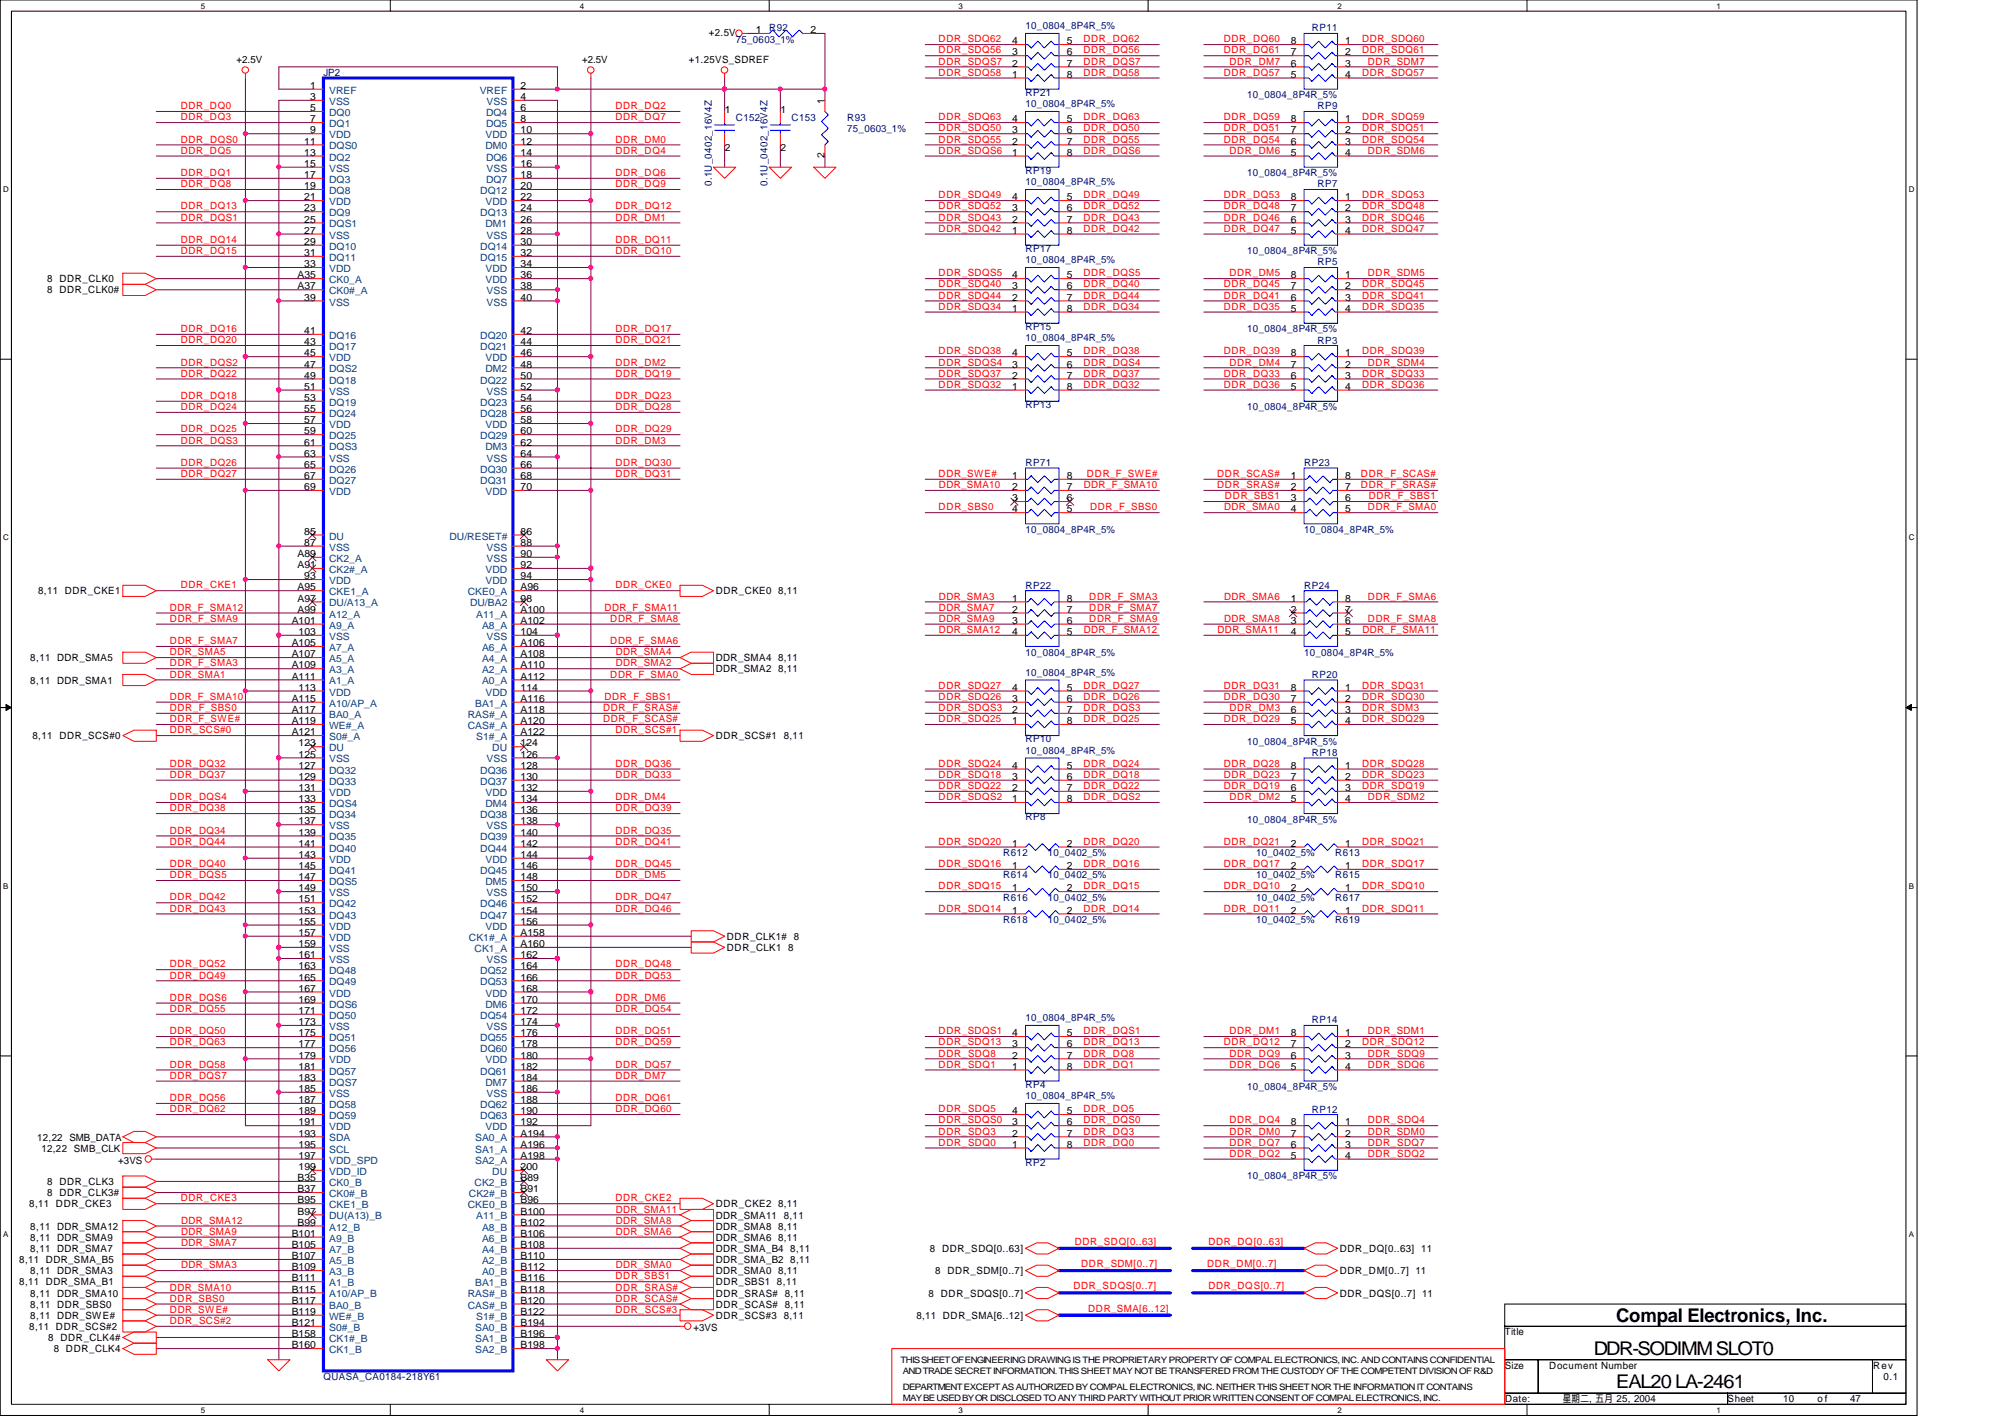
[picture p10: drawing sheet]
<svg xmlns="http://www.w3.org/2000/svg" width="297mm" height="210mm" viewBox="0 0 297 210" stroke-linecap="round" stroke-linejoin="round" font-family="sans-serif">
<defs><g id="words">
<g font-size="2.8">
<text x="239.4" y="195.8">Compal Electronics, Inc.</text>
<text x="236.1" y="200.7">DDR-SODIMM SLOT0</text>
<text x="239.4" y="205.6">EAL20 LA-2461</text>
</g>
<g font-size="1.5">
<text x="105" y="5.3">+2.5V</text>
<text x="112" y="4.9">1</text>
<text x="120.1" y="4.9">2</text>
<text x="35" y="9.3">+2.5V</text>
<text x="86.2" y="9.3">+2.5V</text>
<text x="102.1" y="9.3">+1.25VS_SDREF</text>
<text x="149.9" y="11.5">1</text>
<text x="149.9" y="9.9">2</text>
<text x="149.9" y="8.2">3</text>
<text x="149.9" y="6.6">4</text>
<text x="158" y="11.5">8</text>
<text x="158" y="9.9">7</text>
<text x="158" y="8.2">6</text>
<text x="158" y="6.6">5</text>
<text x="191.2" y="6.6">8</text>
<text x="191.2" y="8.2">7</text>
<text x="191.2" y="9.9">6</text>
<text x="191.2" y="11.5">5</text>
<text x="199.3" y="6.6">1</text>
<text x="199.3" y="8.2">2</text>
<text x="199.3" y="9.9">3</text>
<text x="199.3" y="11.5">4</text>
<text x="45.9" y="13.2">1</text>
<text x="45.9" y="14.8">3</text>
<text x="45.9" y="16.5">5</text>
<text x="77.1" y="14.8">4</text>
<text x="77.1" y="16.5">6</text>
<text x="77.1" y="13.2">2</text>
<text x="107.4" y="16.7">1</text>
<text x="115.7" y="16.7">1</text>
<text x="122.2" y="15.4" transform="rotate(-90 122.2 15.4)">1</text>
<text x="45.1" y="21.4">11</text>
<text x="45.1" y="23.1">13</text>
<text x="45.9" y="18.1">7</text>
<text x="45.9" y="19.8">9</text>
<text x="77.1" y="18.1">8</text>
<text x="77.1" y="23.1">14</text>
<text x="77.1" y="19.8">10</text>
<text x="77.1" y="21.4">12</text>
<text x="107.4" y="22.3">2</text>
<text x="115.7" y="22.3">2</text>
<text x="122.2" y="23.5" transform="rotate(-90 122.2 23.5)">2</text>
<text x="149.9" y="23.1">1</text>
<text x="149.9" y="21.4">2</text>
<text x="149.9" y="19.8">3</text>
<text x="149.9" y="18.1">4</text>
<text x="158" y="23.1">8</text>
<text x="158" y="21.4">7</text>
<text x="158" y="19.8">6</text>
<text x="158" y="18.1">5</text>
<text x="191.2" y="18.1">8</text>
<text x="191.2" y="19.8">7</text>
<text x="191.2" y="21.4">6</text>
<text x="191.2" y="23.1">5</text>
<text x="199.3" y="18.1">1</text>
<text x="199.3" y="19.8">2</text>
<text x="199.3" y="21.4">3</text>
<text x="199.3" y="23.1">4</text>
<text x="45.1" y="24.7">15</text>
<text x="45.1" y="26.4">17</text>
<text x="45.1" y="28">19</text>
<text x="45.1" y="29.7">21</text>
<text x="77.1" y="24.7">16</text>
<text x="77.1" y="26.4">18</text>
<text x="77.1" y="28">20</text>
<text x="77.1" y="29.7">22</text>
<text x="149.9" y="29.7">4</text>
<text x="158" y="29.7">5</text>
<text x="191.2" y="29.7">8</text>
<text x="199.3" y="29.7">1</text>
<text x="45.1" y="31.3">23</text>
<text x="45.1" y="33">25</text>
<text x="45.1" y="34.6">27</text>
<text x="77.1" y="34.6">28</text>
<text x="77.1" y="31.3">24</text>
<text x="77.1" y="33">26</text>
<text x="149.9" y="34.6">1</text>
<text x="149.9" y="33">2</text>
<text x="149.9" y="31.3">3</text>
<text x="158" y="34.6">8</text>
<text x="158" y="33">7</text>
<text x="158" y="31.3">6</text>
<text x="191.2" y="31.3">7</text>
<text x="191.2" y="33">6</text>
<text x="191.2" y="34.6">5</text>
<text x="199.3" y="31.3">2</text>
<text x="199.3" y="33">3</text>
<text x="199.3" y="34.6">4</text>
<text x="7" y="41.8">8 DDR_CLK0</text>
<text x="44.1" y="41.2">A35</text>
<text x="45.1" y="36.3">29</text>
<text x="45.1" y="37.9">31</text>
<text x="45.1" y="39.6">33</text>
<text x="77.1" y="36.3">30</text>
<text x="77.1" y="37.9">32</text>
<text x="77.1" y="39.6">34</text>
<text x="77.1" y="41.2">36</text>
<text x="149.9" y="41.2">4</text>
<text x="158" y="41.2">5</text>
<text x="191.2" y="41.2">8</text>
<text x="199.3" y="41.2">1</text>
<text x="7" y="43.5">8 DDR_CLK0#</text>
<text x="44.1" y="42.9">A37</text>
<text x="45.1" y="44.5">39</text>
<text x="77.1" y="42.9">38</text>
<text x="77.1" y="44.5">40</text>
<text x="149.9" y="46.2">1</text>
<text x="149.9" y="44.5">2</text>
<text x="149.9" y="42.9">3</text>
<text x="158" y="46.2">8</text>
<text x="158" y="44.5">7</text>
<text x="158" y="42.9">6</text>
<text x="191.2" y="42.9">7</text>
<text x="191.2" y="44.5">6</text>
<text x="191.2" y="46.2">5</text>
<text x="199.3" y="42.9">2</text>
<text x="199.3" y="44.5">3</text>
<text x="199.3" y="46.2">4</text>
<text x="45.1" y="49.5">41</text>
<text x="45.1" y="51.1">43</text>
<text x="45.1" y="52.8">45</text>
<text x="77.1" y="49.5">42</text>
<text x="77.1" y="51.1">44</text>
<text x="77.1" y="52.8">46</text>
<text x="149.9" y="52.8">4</text>
<text x="158" y="52.8">5</text>
<text x="191.2" y="52.8">8</text>
<text x="199.3" y="52.8">1</text>
<text x="45.1" y="54.4">47</text>
<text x="45.1" y="56.1">49</text>
<text x="45.1" y="57.7">51</text>
<text x="45.1" y="59.4">53</text>
<text x="77.1" y="57.7">52</text>
<text x="77.1" y="56.1">50</text>
<text x="77.1" y="59.4">54</text>
<text x="77.1" y="54.4">48</text>
<text x="149.9" y="57.7">1</text>
<text x="149.9" y="56.1">2</text>
<text x="149.9" y="54.4">3</text>
<text x="158" y="57.7">8</text>
<text x="158" y="56.1">7</text>
<text x="158" y="54.4">6</text>
<text x="191.2" y="54.4">7</text>
<text x="191.2" y="56.1">6</text>
<text x="191.2" y="57.7">5</text>
<text x="199.3" y="54.4">2</text>
<text x="199.3" y="56.1">3</text>
<text x="199.3" y="57.7">4</text>
<text x="45.1" y="61">55</text>
<text x="45.1" y="62.7">57</text>
<text x="45.1" y="64.3">59</text>
<text x="45.1" y="66">61</text>
<text x="77.1" y="61">56</text>
<text x="77.1" y="64.3">60</text>
<text x="77.1" y="62.7">58</text>
<text x="77.1" y="66">62</text>
<text x="45.1" y="67.6">63</text>
<text x="45.1" y="69.3">65</text>
<text x="45.1" y="71">67</text>
<text x="77.1" y="67.6">64</text>
<text x="77.1" y="69.3">66</text>
<text x="77.1" y="71">68</text>
<text x="149.9" y="71">1</text>
<text x="158" y="71">8</text>
<text x="191.2" y="71">1</text>
<text x="199.3" y="71">8</text>
<text x="45.1" y="72.6">69</text>
<text x="77.1" y="72.6">70</text>
<text x="149.9" y="72.6">2</text>
<text x="149.9" y="74.3">3</text>
<text x="149.9" y="75.9">4</text>
<text x="158" y="72.6">7</text>
<text x="158" y="74.3">6</text>
<text x="158" y="75.9">5</text>
<text x="191.2" y="72.6">2</text>
<text x="191.2" y="74.3">3</text>
<text x="191.2" y="75.9">4</text>
<text x="199.3" y="72.6">7</text>
<text x="199.3" y="74.3">6</text>
<text x="199.3" y="75.9">5</text>
<text x="44.1" y="82.5">A89</text>
<text x="45.1" y="79.2">85</text>
<text x="45.1" y="80.9">87</text>
<text x="77.1" y="79.2">86</text>
<text x="77.1" y="80.9">88</text>
<text x="77.1" y="82.5">90</text>
<text x="5.7" y="88.1">8,11 DDR_CKE1</text>
<text x="44.1" y="84.2">A91</text>
<text x="44.1" y="87.5">A95</text>
<text x="44.1" y="89.1">A97</text>
<text x="45.1" y="85.8">93</text>
<text x="77.1" y="87.5">A96</text>
<text x="77.1" y="89.1">98</text>
<text x="77.1" y="84.2">92</text>
<text x="77.1" y="85.8">94</text>
<text x="106" y="88.1">DDR_CKE0 8,11</text>
<text x="149.9" y="89.1">1</text>
<text x="158" y="89.1">8</text>
<text x="191.2" y="89.1">1</text>
<text x="199.3" y="89.1">8</text>
<text x="43.2" y="92.4">A101</text>
<text x="43.2" y="95.7">A105</text>
<text x="44.1" y="90.8">A99</text>
<text x="44.2" y="94.1">103</text>
<text x="77.1" y="90.8">A100</text>
<text x="77.1" y="94.1">104</text>
<text x="77.1" y="92.4">A102</text>
<text x="77.1" y="95.7">A106</text>
<text x="149.9" y="90.8">2</text>
<text x="149.9" y="92.4">3</text>
<text x="149.9" y="94.1">4</text>
<text x="158" y="90.8">7</text>
<text x="158" y="92.4">6</text>
<text x="158" y="94.1">5</text>
<text x="191.2" y="90.8">2</text>
<text x="191.2" y="92.4">3</text>
<text x="191.2" y="94.1">4</text>
<text x="199.3" y="90.8">7</text>
<text x="199.3" y="92.4">6</text>
<text x="199.3" y="94.1">5</text>
<text x="4.5" y="101.3">8,11 DDR_SMA1</text>
<text x="4.5" y="98">8,11 DDR_SMA5</text>
<text x="43.2" y="97.4">A107</text>
<text x="43.2" y="99">A109</text>
<text x="43.2" y="100.7">A111</text>
<text x="77.1" y="97.4">A108</text>
<text x="77.1" y="99">A110</text>
<text x="77.1" y="100.7">A112</text>
<text x="106" y="99.6">DDR_SMA2 8,11</text>
<text x="106" y="98">DDR_SMA4 8,11</text>
<text x="43.2" y="104">A115</text>
<text x="43.2" y="105.6">A117</text>
<text x="43.2" y="107.3">A119</text>
<text x="44.2" y="102.3">113</text>
<text x="77.1" y="105.6">A118</text>
<text x="77.1" y="107.3">A120</text>
<text x="77.1" y="104">A116</text>
<text x="77.1" y="102.3">114</text>
<text x="149.9" y="107.3">1</text>
<text x="149.9" y="105.6">2</text>
<text x="149.9" y="104">3</text>
<text x="149.9" y="102.3">4</text>
<text x="158" y="107.3">8</text>
<text x="158" y="105.6">7</text>
<text x="158" y="104">6</text>
<text x="158" y="102.3">5</text>
<text x="191.2" y="102.3">8</text>
<text x="191.2" y="104">7</text>
<text x="191.2" y="105.6">6</text>
<text x="191.2" y="107.3">5</text>
<text x="199.3" y="102.3">1</text>
<text x="199.3" y="104">2</text>
<text x="199.3" y="105.6">3</text>
<text x="199.3" y="107.3">4</text>
<text x="4.8" y="109.5">8,11 DDR_SCS#0</text>
<text x="43.2" y="108.9">A121</text>
<text x="44.2" y="110.6">123</text>
<text x="44.2" y="112.2">125</text>
<text x="44.2" y="113.9">127</text>
<text x="77.1" y="108.9">A122</text>
<text x="77.1" y="110.6">124</text>
<text x="77.1" y="112.2">126</text>
<text x="77.1" y="113.9">128</text>
<text x="106" y="109.5">DDR_SCS#1 8,11</text>
<text x="149.9" y="113.9">4</text>
<text x="158" y="113.9">5</text>
<text x="191.2" y="113.9">8</text>
<text x="199.3" y="113.9">1</text>
<text x="44.2" y="115.5">129</text>
<text x="44.2" y="117.2">131</text>
<text x="44.2" y="118.8">133</text>
<text x="77.1" y="115.5">130</text>
<text x="77.1" y="117.2">132</text>
<text x="77.1" y="118.8">134</text>
<text x="149.9" y="118.8">1</text>
<text x="149.9" y="117.2">2</text>
<text x="149.9" y="115.5">3</text>
<text x="158" y="118.8">8</text>
<text x="158" y="117.2">7</text>
<text x="158" y="115.5">6</text>
<text x="191.2" y="115.5">7</text>
<text x="191.2" y="117.2">6</text>
<text x="191.2" y="118.8">5</text>
<text x="199.3" y="115.5">2</text>
<text x="199.3" y="117.2">3</text>
<text x="199.3" y="118.8">4</text>
<text x="44.2" y="120.5">135</text>
<text x="44.2" y="122.1">137</text>
<text x="44.2" y="123.8">139</text>
<text x="44.2" y="125.4">141</text>
<text x="77.1" y="122.1">138</text>
<text x="77.1" y="120.5">136</text>
<text x="77.1" y="123.8">140</text>
<text x="77.1" y="125.4">142</text>
<text x="149.9" y="125.4">1</text>
<text x="158" y="125.4">2</text>
<text x="191.2" y="125.4">2</text>
<text x="199.3" y="125.4">1</text>
<text x="44.2" y="127.1">143</text>
<text x="44.2" y="128.7">145</text>
<text x="44.2" y="130.4">147</text>
<text x="77.1" y="128.7">146</text>
<text x="77.1" y="127.1">144</text>
<text x="77.1" y="130.4">148</text>
<text x="149.9" y="128.7">1</text>
<text x="158" y="128.7">2</text>
<text x="191.2" y="128.7">2</text>
<text x="199.3" y="128.7">1</text>
<text x="44.2" y="132">149</text>
<text x="44.2" y="133.7">151</text>
<text x="44.2" y="135.3">153</text>
<text x="44.2" y="137">155</text>
<text x="77.1" y="132">150</text>
<text x="77.1" y="133.7">152</text>
<text x="77.1" y="135.3">154</text>
<text x="77.1" y="137">156</text>
<text x="149.9" y="132">1</text>
<text x="149.9" y="135.3">1</text>
<text x="158" y="132">2</text>
<text x="158" y="135.3">2</text>
<text x="191.2" y="132">2</text>
<text x="191.2" y="135.3">2</text>
<text x="199.3" y="132">1</text>
<text x="199.3" y="135.3">1</text>
<text x="44.2" y="138.6">157</text>
<text x="44.2" y="140.3">159</text>
<text x="44.2" y="141.9">161</text>
<text x="44.2" y="143.6">163</text>
<text x="77.1" y="141.9">162</text>
<text x="77.1" y="143.6">164</text>
<text x="77.1" y="140.3">A160</text>
<text x="77.1" y="138.6">A158</text>
<text x="107.7" y="139.2">DDR_CLK1# 8</text>
<text x="107.7" y="140.9">DDR_CLK1 8</text>
<text x="44.2" y="145.2">165</text>
<text x="44.2" y="146.9">167</text>
<text x="44.2" y="148.5">169</text>
<text x="77.1" y="145.2">166</text>
<text x="77.1" y="146.9">168</text>
<text x="77.1" y="148.5">170</text>
<text x="44.2" y="150.2">171</text>
<text x="44.2" y="151.8">173</text>
<text x="44.2" y="153.5">175</text>
<text x="44.2" y="155.2">177</text>
<text x="77.1" y="151.8">174</text>
<text x="77.1" y="150.2">172</text>
<text x="77.1" y="153.5">176</text>
<text x="77.1" y="155.2">178</text>
<text x="149.9" y="155.2">3</text>
<text x="149.9" y="153.5">4</text>
<text x="158" y="155.2">6</text>
<text x="158" y="153.5">5</text>
<text x="191.2" y="153.5">8</text>
<text x="191.2" y="155.2">7</text>
<text x="199.3" y="153.5">1</text>
<text x="199.3" y="155.2">2</text>
<text x="44.2" y="156.8">179</text>
<text x="44.2" y="158.5">181</text>
<text x="44.2" y="160.1">183</text>
<text x="44.2" y="161.8">185</text>
<text x="77.1" y="161.8">186</text>
<text x="77.1" y="158.5">182</text>
<text x="77.1" y="156.8">180</text>
<text x="77.1" y="160.1">184</text>
<text x="149.9" y="158.5">1</text>
<text x="149.9" y="156.8">2</text>
<text x="158" y="158.5">8</text>
<text x="158" y="156.8">7</text>
<text x="191.2" y="156.8">6</text>
<text x="191.2" y="158.5">5</text>
<text x="199.3" y="156.8">3</text>
<text x="199.3" y="158.5">4</text>
<text x="44.2" y="163.4">187</text>
<text x="44.2" y="165.1">189</text>
<text x="44.2" y="166.7">191</text>
<text x="77.1" y="163.4">188</text>
<text x="77.1" y="165.1">190</text>
<text x="77.1" y="166.7">192</text>
<text x="149.9" y="166.7">3</text>
<text x="149.9" y="165.1">4</text>
<text x="158" y="166.7">6</text>
<text x="158" y="165.1">5</text>
<text x="191.2" y="166.7">8</text>
<text x="199.3" y="166.7">1</text>
<text x="5.5" y="169">12,22 SMB_DATA</text>
<text x="6.1" y="170.6">12,22 SMB_CLK</text>
<text x="17.5" y="172.4">+3VS</text>
<text x="44.2" y="168.4">193</text>
<text x="44.2" y="170">195</text>
<text x="44.2" y="171.7">197</text>
<text x="44.2" y="173.3">199</text>
<text x="77.1" y="173.3">200</text>
<text x="77.1" y="168.4">A194</text>
<text x="77.1" y="170">A196</text>
<text x="77.1" y="171.7">A198</text>
<text x="149.9" y="170">1</text>
<text x="149.9" y="168.4">2</text>
<text x="158" y="170">8</text>
<text x="158" y="168.4">7</text>
<text x="191.2" y="168.4">7</text>
<text x="191.2" y="170">6</text>
<text x="191.2" y="171.7">5</text>
<text x="199.3" y="168.4">2</text>
<text x="199.3" y="170">3</text>
<text x="199.3" y="171.7">4</text>
<text x="4.3" y="178.9">8,11 DDR_CKE3</text>
<text x="7" y="175.6">8 DDR_CLK3</text>
<text x="7" y="177.2">8 DDR_CLK3#</text>
<text x="44.1" y="175">B35</text>
<text x="44.1" y="176.6">B37</text>
<text x="44.1" y="178.3">B95</text>
<text x="44.1" y="179.9">B97</text>
<text x="77.1" y="179.9">B100</text>
<text x="77.1" y="178.3">B96</text>
<text x="77.1" y="175">B89</text>
<text x="77.1" y="176.6">B91</text>
<text x="106" y="178.9">DDR_CKE2 8,11</text>
<text x="4.5" y="185.5">8,11 DDR_SMA7</text>
<text x="4.5" y="183.8">8,11 DDR_SMA9</text>
<text x="4.5" y="182.2">8,11 DDR_SMA12</text>
<text x="43.2" y="183.2">B101</text>
<text x="43.2" y="184.9">B105</text>
<text x="44.1" y="181.6">B99</text>
<text x="77.1" y="181.6">B102</text>
<text x="77.1" y="183.2">B106</text>
<text x="77.1" y="184.9">B108</text>
<text x="106" y="182.2">DDR_SMA8 8,11</text>
<text x="106" y="183.8">DDR_SMA6 8,11</text>
<text x="106" y="180.5">DDR_SMA11 8,11</text>
<text x="106" y="185.5">DDR_SMA_B4 8,11</text>
<text x="137.7" y="185.5">8 DDR_SDQ[0..63]</text>
<text x="198.5" y="185.5">DDR_DQ[0..63]</text>
<text x="210.6" y="185.5">11</text>
<text x="2.8" y="190.4">8,11 DDR_SMA_B1</text>
<text x="2.8" y="187.1">8,11 DDR_SMA_B5</text>
<text x="4.5" y="188.8">8,11 DDR_SMA3</text>
<text x="43.2" y="186.5">B107</text>
<text x="43.2" y="188.2">B109</text>
<text x="43.2" y="189.8">B111</text>
<text x="43.2" y="191.5">B115</text>
<text x="77.1" y="191.5">B118</text>
<text x="77.1" y="189.8">B116</text>
<text x="77.1" y="186.5">B110</text>
<text x="77.1" y="188.2">B112</text>
<text x="106" y="190.4">DDR_SBS1 8,11</text>
<text x="106" y="188.8">DDR_SMA0 8,11</text>
<text x="106" y="187.1">DDR_SMA_B2 8,11</text>
<text x="138.6" y="188.8">8 DDR_SDM[0..7]</text>
<text x="198.5" y="188.8">DDR_DM[0..7] 11</text>
<text x="4.3" y="197">8,11 DDR_SCS#2</text>
<text x="4.5" y="193.7">8,11 DDR_SBS0</text>
<text x="4.5" y="192.1">8,11 DDR_SMA10</text>
<text x="4.5" y="195.4">8,11 DDR_SWE#</text>
<text x="43.2" y="196.4">B121</text>
<text x="43.2" y="194.8">B119</text>
<text x="43.2" y="193.1">B117</text>
<text x="77.1" y="194.8">B122</text>
<text x="77.1" y="193.1">B120</text>
<text x="77.1" y="196.4">B194</text>
<text x="102.7" y="197.1">+3VS</text>
<text x="106" y="192.1">DDR_SRAS# 8,11</text>
<text x="106" y="195.4">DDR_SCS#3 8,11</text>
<text x="106" y="193.7">DDR_SCAS# 8,11</text>
<text x="135.8" y="195.4">8,11 DDR_SMA[6..12]</text>
<text x="137.6" y="192.1">8 DDR_SDQS[0..7]</text>
<text x="198.5" y="192.1">DDR_DQS[0..7] 11</text>
<text x="222.9" y="197.8">Title</text>
<text x="7.2" y="198.7">8 DDR_CLK4#</text>
<text x="8" y="200.3">8 DDR_CLK4</text>
<text x="43.2" y="198.1">B158</text>
<text x="43.2" y="199.7">B160</text>
<text x="77.1" y="198.1">B196</text>
<text x="77.1" y="199.7">B198</text>
<text x="222.9" y="202.8">Size</text>
<text x="229.5" y="202.8">Document Number</text>
<text x="277.5" y="202.8">Rev</text>
<text x="223" y="207.7">Date:</text>
<text x="231.5" y="207.7">星期二 五月 25, 2004</text>
<text x="235.5" y="207.7">,</text>
<text x="255.9" y="207.7">Sheet</text>
<text x="264.2" y="207.7">10</text>
<text x="269.3" y="207.7">o f</text>
<text x="274.1" y="207.7">47</text>
<text x="279.1" y="204.4">0.1</text>
</g>
<g font-size="1.5" fill="#000080">
<text x="114" y="4.7">R92</text>
<text x="151.9" y="4.3">10_0804_8P4R_5%</text>
<text x="194.3" y="4.7">RP11</text>
<text x="47.9" y="11.3">JP2</text>
<text x="109" y="6.3">75_0603_1%</text>
<text x="109" y="17.9">C152</text>
<text x="117.3" y="17.9">C153</text>
<text x="125.5" y="17.9">R93</text>
<text x="151.9" y="14.2">RP21</text>
<text x="151.9" y="15.9">10_0804_8P4R_5%</text>
<text x="184.8" y="14.6">10_0804_8P4R_5%</text>
<text x="195.2" y="16.2">RP9</text>
<text x="125.5" y="19.5">75_0603_1%</text>
<text x="105.4" y="27.6" transform="rotate(-90 105.4 27.6)">0.1U_0402_16V4Z</text>
<text x="113.7" y="27.6" transform="rotate(-90 113.7 27.6)">0.1U_0402_16V4Z</text>
<text x="151.9" y="27.4">10_0804_8P4R_5%</text>
<text x="151.9" y="25.8">RP19</text>
<text x="184.8" y="26.1">10_0804_8P4R_5%</text>
<text x="195.2" y="27.8">RP7</text>
<text x="151.9" y="37.3">RP17</text>
<text x="151.9" y="39">10_0804_8P4R_5%</text>
<text x="184.8" y="37.7">10_0804_8P4R_5%</text>
<text x="195.2" y="39.3">RP5</text>
<text x="151.9" y="48.9">RP15</text>
<text x="151.9" y="50.5">10_0804_8P4R_5%</text>
<text x="184.8" y="49.2">10_0804_8P4R_5%</text>
<text x="195.2" y="50.9">RP3</text>
<text x="151.9" y="60.5">RP13</text>
<text x="184.8" y="60.8">10_0804_8P4R_5%</text>
<text x="151.9" y="69">RP71</text>
<text x="193.2" y="69">RP23</text>
<text x="151.9" y="79">10_0804_8P4R_5%</text>
<text x="193.2" y="79">10_0804_8P4R_5%</text>
<text x="151.9" y="87.2">RP22</text>
<text x="193.2" y="87.2">RP24</text>
<text x="151.9" y="100.1">10_0804_8P4R_5%</text>
<text x="151.9" y="97.1">10_0804_8P4R_5%</text>
<text x="193.2" y="97.1">10_0804_8P4R_5%</text>
<text x="194.3" y="100.4">RP20</text>
<text x="151.9" y="110">RP10</text>
<text x="151.9" y="111.6">10_0804_8P4R_5%</text>
<text x="184.8" y="110.3">10_0804_8P4R_5%</text>
<text x="194.3" y="112">RP18</text>
<text x="151.9" y="121.5">RP8</text>
<text x="184.8" y="121.9">10_0804_8P4R_5%</text>
<text x="148.6" y="130.1">R614</text>
<text x="148.6" y="126.8">R612</text>
<text x="155.2" y="130.1">10_0402_5%</text>
<text x="155.2" y="126.8">10_0402_5%</text>
<text x="186.1" y="126.8">10_0402_5%</text>
<text x="186.1" y="130.1">10_0402_5%</text>
<text x="197.8" y="126.8">R613</text>
<text x="197.8" y="130.1">R615</text>
<text x="148.6" y="133.4">R616</text>
<text x="148.6" y="136.7">R618</text>
<text x="155.2" y="133.4">10_0402_5%</text>
<text x="155.2" y="136.7">10_0402_5%</text>
<text x="186.1" y="133.4">10_0402_5%</text>
<text x="186.1" y="136.7">10_0402_5%</text>
<text x="197.8" y="133.4">R617</text>
<text x="197.8" y="136.7">R619</text>
<text x="151.9" y="151.3">10_0804_8P4R_5%</text>
<text x="194.3" y="151.6">RP14</text>
<text x="151.9" y="161.2">RP4</text>
<text x="184.8" y="161.5">10_0804_8P4R_5%</text>
<text x="151.9" y="162.8">10_0804_8P4R_5%</text>
<text x="194.3" y="164.8">RP12</text>
<text x="151.9" y="172.7">RP2</text>
<text x="184.8" y="174.7">10_0804_8P4R_5%</text>
<text x="47.9" y="204.4">QUASA_CA0184-218Y61</text>
</g>
<g font-size="1.5" fill="#f00">
<text x="139.1" y="6.3">DDR_SDQ62</text>
<text x="139.1" y="9.6">DDR_SDQS7</text>
<text x="139.1" y="7.9">DDR_SDQ56</text>
<text x="139.1" y="11.2">DDR_SDQ58</text>
<text x="160.5" y="6.3">DDR_DQ62</text>
<text x="160.5" y="9.6">DDR_DQS7</text>
<text x="160.5" y="7.9">DDR_DQ56</text>
<text x="160.5" y="11.2">DDR_DQ58</text>
<text x="181.3" y="7.9">DDR_DQ61</text>
<text x="181.3" y="6.3">DDR_DQ60</text>
<text x="181.3" y="11.2">DDR_DQ57</text>
<text x="182.2" y="9.6">DDR_DM7</text>
<text x="201.8" y="7.9">DDR_SDQ61</text>
<text x="201.8" y="6.3">DDR_SDQ60</text>
<text x="201.8" y="11.2">DDR_SDQ57</text>
<text x="202.6" y="9.6">DDR_SDM7</text>
<text x="26.8" y="17.8">DDR_DQ3</text>
<text x="26.8" y="16.2">DDR_DQ0</text>
<text x="91.2" y="17.8">DDR_DQ7</text>
<text x="91.2" y="16.2">DDR_DQ2</text>
<text x="139.1" y="17.8">DDR_SDQ63</text>
<text x="160.5" y="17.8">DDR_DQ63</text>
<text x="181.3" y="17.8">DDR_DQ59</text>
<text x="201.8" y="17.8">DDR_SDQ59</text>
<text x="26.8" y="22.8">DDR_DQ5</text>
<text x="26.8" y="21.1">DDR_DQS0</text>
<text x="91.2" y="21.1">DDR_DM0</text>
<text x="91.2" y="22.8">DDR_DQ4</text>
<text x="139.1" y="21.1">DDR_SDQ55</text>
<text x="139.1" y="19.5">DDR_SDQ50</text>
<text x="139.1" y="22.8">DDR_SDQS6</text>
<text x="160.5" y="21.1">DDR_DQ55</text>
<text x="160.5" y="19.5">DDR_DQ50</text>
<text x="160.5" y="22.8">DDR_DQS6</text>
<text x="181.3" y="19.5">DDR_DQ51</text>
<text x="181.3" y="21.1">DDR_DQ54</text>
<text x="182.2" y="22.8">DDR_DM6</text>
<text x="201.8" y="19.5">DDR_SDQ51</text>
<text x="201.8" y="21.1">DDR_SDQ54</text>
<text x="202.6" y="22.8">DDR_SDM6</text>
<text x="26.8" y="26.1">DDR_DQ1</text>
<text x="26.8" y="27.7">DDR_DQ8</text>
<text x="91.2" y="26.1">DDR_DQ6</text>
<text x="91.2" y="27.7">DDR_DQ9</text>
<text x="139.1" y="29.4">DDR_SDQ49</text>
<text x="160.5" y="29.4">DDR_DQ49</text>
<text x="181.3" y="29.4">DDR_DQ53</text>
<text x="201.8" y="29.4">DDR_SDQ53</text>
<text x="26.8" y="32.7">DDR_DQS1</text>
<text x="26.8" y="36">DDR_DQ14</text>
<text x="26.8" y="31">DDR_DQ13</text>
<text x="91.2" y="32.7">DDR_DM1</text>
<text x="91.2" y="36">DDR_DQ11</text>
<text x="91.2" y="31">DDR_DQ12</text>
<text x="139.1" y="31">DDR_SDQ52</text>
<text x="139.1" y="32.7">DDR_SDQ43</text>
<text x="139.1" y="34.3">DDR_SDQ42</text>
<text x="160.5" y="31">DDR_DQ52</text>
<text x="160.5" y="32.7">DDR_DQ43</text>
<text x="160.5" y="34.3">DDR_DQ42</text>
<text x="181.3" y="32.7">DDR_DQ46</text>
<text x="181.3" y="34.3">DDR_DQ47</text>
<text x="181.3" y="31">DDR_DQ48</text>
<text x="201.8" y="31">DDR_SDQ48</text>
<text x="201.8" y="32.7">DDR_SDQ46</text>
<text x="201.8" y="34.3">DDR_SDQ47</text>
<text x="26.8" y="37.6">DDR_DQ15</text>
<text x="91.2" y="37.6">DDR_DQ10</text>
<text x="139.1" y="40.9">DDR_SDQS5</text>
<text x="160.5" y="40.9">DDR_DQS5</text>
<text x="182.2" y="40.9">DDR_DM5</text>
<text x="202.6" y="40.9">DDR_SDM5</text>
<text x="139.1" y="42.6">DDR_SDQ40</text>
<text x="139.1" y="44.2">DDR_SDQ44</text>
<text x="139.1" y="45.9">DDR_SDQ34</text>
<text x="160.5" y="42.6">DDR_DQ40</text>
<text x="160.5" y="44.2">DDR_DQ44</text>
<text x="160.5" y="45.9">DDR_DQ34</text>
<text x="181.3" y="42.6">DDR_DQ45</text>
<text x="181.3" y="45.9">DDR_DQ35</text>
<text x="181.3" y="44.2">DDR_DQ41</text>
<text x="201.8" y="42.6">DDR_SDQ45</text>
<text x="201.8" y="45.9">DDR_SDQ35</text>
<text x="201.8" y="44.2">DDR_SDQ41</text>
<text x="26.8" y="50.8">DDR_DQ20</text>
<text x="26.8" y="49.2">DDR_DQ16</text>
<text x="91.2" y="49.2">DDR_DQ17</text>
<text x="91.2" y="50.8">DDR_DQ21</text>
<text x="139.1" y="52.5">DDR_SDQ38</text>
<text x="160.5" y="52.5">DDR_DQ38</text>
<text x="181.3" y="52.5">DDR_DQ39</text>
<text x="201.8" y="52.5">DDR_SDQ39</text>
<text x="26.8" y="59.1">DDR_DQ18</text>
<text x="26.8" y="55.8">DDR_DQ22</text>
<text x="26.8" y="54.1">DDR_DQS2</text>
<text x="91.2" y="55.8">DDR_DQ19</text>
<text x="91.2" y="59.1">DDR_DQ23</text>
<text x="91.2" y="54.1">DDR_DM2</text>
<text x="139.1" y="54.1">DDR_SDQS4</text>
<text x="139.1" y="55.8">DDR_SDQ37</text>
<text x="139.1" y="57.4">DDR_SDQ32</text>
<text x="160.5" y="54.1">DDR_DQS4</text>
<text x="160.5" y="55.8">DDR_DQ37</text>
<text x="160.5" y="57.4">DDR_DQ32</text>
<text x="181.3" y="57.4">DDR_DQ36</text>
<text x="181.3" y="55.8">DDR_DQ33</text>
<text x="182.2" y="54.1">DDR_DM4</text>
<text x="201.8" y="57.4">DDR_SDQ36</text>
<text x="201.8" y="55.8">DDR_SDQ33</text>
<text x="202.6" y="54.1">DDR_SDM4</text>
<text x="26.8" y="60.7">DDR_DQ24</text>
<text x="26.8" y="65.7">DDR_DQS3</text>
<text x="26.8" y="64.1">DDR_DQ25</text>
<text x="91.2" y="64.1">DDR_DQ29</text>
<text x="91.2" y="60.7">DDR_DQ28</text>
<text x="91.2" y="65.7">DDR_DM3</text>
<text x="26.8" y="69">DDR_DQ26</text>
<text x="26.8" y="70.7">DDR_DQ27</text>
<text x="91.2" y="70.7">DDR_DQ31</text>
<text x="91.2" y="69">DDR_DQ30</text>
<text x="139.1" y="70.7">DDR_SWE#</text>
<text x="161" y="70.7">DDR_F_SWE#</text>
<text x="180.3" y="70.7">DDR_SCAS#</text>
<text x="201.6" y="70.7">DDR_F_SCAS#</text>
<text x="139.1" y="75.6">DDR_SBS0</text>
<text x="139.1" y="72.3">DDR_SMA10</text>
<text x="160.6" y="72.3">DDR_F_SMA10</text>
<text x="161.5" y="75.6">DDR_F_SBS0</text>
<text x="180.3" y="72.3">DDR_SRAS#</text>
<text x="181.4" y="75.6">DDR_SMA0</text>
<text x="181.5" y="74">DDR_SBS1</text>
<text x="201.6" y="72.3">DDR_F_SRAS#</text>
<text x="202.6" y="75.6">DDR_F_SMA0</text>
<text x="202.8" y="74">DDR_F_SBS1</text>
<text x="26.8" y="87.2">DDR_CKE1</text>
<text x="91.2" y="87.2">DDR_CKE0</text>
<text x="139.1" y="88.8">DDR_SMA3</text>
<text x="161.4" y="88.8">DDR_F_SMA3</text>
<text x="181.4" y="88.8">DDR_SMA6</text>
<text x="202.6" y="88.8">DDR_F_SMA6</text>
<text x="25.1" y="92.1">DDR_F_SMA9</text>
<text x="25.1" y="95.4">DDR_F_SMA7</text>
<text x="25.2" y="90.5">DDR_F_SMA12</text>
<text x="89.6" y="90.5">DDR_F_SMA11</text>
<text x="90.4" y="92.1">DDR_F_SMA8</text>
<text x="90.4" y="95.4">DDR_F_SMA6</text>
<text x="139.1" y="90.5">DDR_SMA7</text>
<text x="139.1" y="92.1">DDR_SMA9</text>
<text x="139.1" y="93.8">DDR_SMA12</text>
<text x="160.6" y="93.8">DDR_F_SMA12</text>
<text x="161.4" y="90.5">DDR_F_SMA7</text>
<text x="161.4" y="92.1">DDR_F_SMA9</text>
<text x="180.4" y="93.8">DDR_SMA11</text>
<text x="181.4" y="92.1">DDR_SMA8</text>
<text x="201.8" y="93.8">DDR_F_SMA11</text>
<text x="202.6" y="92.1">DDR_F_SMA8</text>
<text x="25.1" y="98.7">DDR_F_SMA3</text>
<text x="25.2" y="100.4">DDR_SMA1</text>
<text x="25.2" y="97.1">DDR_SMA5</text>
<text x="90.4" y="100.4">DDR_F_SMA0</text>
<text x="91.2" y="97.1">DDR_SMA4</text>
<text x="91.2" y="98.7">DDR_SMA2</text>
<text x="25.1" y="105.3">DDR_F_SBS0</text>
<text x="25.1" y="107">DDR_F_SWE#</text>
<text x="25.2" y="103.7">DDR_F_SMA10</text>
<text x="89.4" y="107">DDR_F_SCAS#</text>
<text x="89.4" y="105.3">DDR_F_SRAS#</text>
<text x="89.5" y="103.7">DDR_F_SBS1</text>
<text x="139.1" y="107">DDR_SDQ25</text>
<text x="139.1" y="102">DDR_SDQ27</text>
<text x="139.1" y="103.7">DDR_SDQ26</text>
<text x="139.1" y="105.3">DDR_SDQS3</text>
<text x="160.5" y="107">DDR_DQ25</text>
<text x="160.5" y="102">DDR_DQ27</text>
<text x="160.5" y="103.7">DDR_DQ26</text>
<text x="160.5" y="105.3">DDR_DQS3</text>
<text x="181.3" y="107">DDR_DQ29</text>
<text x="181.3" y="102">DDR_DQ31</text>
<text x="181.3" y="103.7">DDR_DQ30</text>
<text x="182.2" y="105.3">DDR_DM3</text>
<text x="201.8" y="105.3">DDR_SDM3</text>
<text x="201.8" y="107">DDR_SDQ29</text>
<text x="201.8" y="102">DDR_SDQ31</text>
<text x="201.8" y="103.7">DDR_SDQ30</text>
<text x="25.1" y="108.6">DDR_SCS#0</text>
<text x="25.1" y="113.6">DDR_DQ32</text>
<text x="91.2" y="113.6">DDR_DQ36</text>
<text x="91.2" y="108.6">DDR_SCS#1</text>
<text x="139.1" y="113.6">DDR_SDQ24</text>
<text x="160.5" y="113.6">DDR_DQ24</text>
<text x="181.3" y="113.6">DDR_DQ28</text>
<text x="201.8" y="113.6">DDR_SDQ28</text>
<text x="25.1" y="118.5">DDR_DQS4</text>
<text x="25.1" y="115.2">DDR_DQ37</text>
<text x="91.2" y="118.5">DDR_DM4</text>
<text x="91.2" y="115.2">DDR_DQ33</text>
<text x="139.1" y="115.2">DDR_SDQ18</text>
<text x="139.1" y="116.9">DDR_SDQ22</text>
<text x="139.1" y="118.5">DDR_SDQS2</text>
<text x="160.5" y="115.2">DDR_DQ18</text>
<text x="160.5" y="116.9">DDR_DQ22</text>
<text x="160.5" y="118.5">DDR_DQS2</text>
<text x="181.3" y="116.9">DDR_DQ19</text>
<text x="181.3" y="115.2">DDR_DQ23</text>
<text x="182.2" y="118.5">DDR_DM2</text>
<text x="201.8" y="116.9">DDR_SDQ19</text>
<text x="201.8" y="115.2">DDR_SDQ23</text>
<text x="202.6" y="118.5">DDR_SDM2</text>
<text x="25.1" y="123.5">DDR_DQ34</text>
<text x="25.1" y="120.2">DDR_DQ38</text>
<text x="25.1" y="125.1">DDR_DQ44</text>
<text x="91.2" y="120.2">DDR_DQ39</text>
<text x="91.2" y="123.5">DDR_DQ35</text>
<text x="91.2" y="125.1">DDR_DQ41</text>
<text x="139.1" y="125.1">DDR_SDQ20</text>
<text x="160.5" y="125.1">DDR_DQ20</text>
<text x="181.3" y="125.1">DDR_DQ21</text>
<text x="201.8" y="125.1">DDR_SDQ21</text>
<text x="25.1" y="130.1">DDR_DQS5</text>
<text x="25.1" y="128.4">DDR_DQ40</text>
<text x="91.2" y="128.4">DDR_DQ45</text>
<text x="91.2" y="130.1">DDR_DM5</text>
<text x="139.1" y="128.4">DDR_SDQ16</text>
<text x="139.1" y="131.7">DDR_SDQ15</text>
<text x="160.5" y="128.4">DDR_DQ16</text>
<text x="160.5" y="131.7">DDR_DQ15</text>
<text x="181.3" y="128.4">DDR_DQ17</text>
<text x="181.3" y="131.7">DDR_DQ10</text>
<text x="201.8" y="128.4">DDR_SDQ17</text>
<text x="201.8" y="131.7">DDR_SDQ10</text>
<text x="25.1" y="133.4">DDR_DQ42</text>
<text x="25.1" y="135">DDR_DQ43</text>
<text x="91.2" y="133.4">DDR_DQ47</text>
<text x="91.2" y="135">DDR_DQ46</text>
<text x="139.1" y="135">DDR_SDQ14</text>
<text x="160.5" y="135">DDR_DQ14</text>
<text x="181.3" y="135">DDR_DQ11</text>
<text x="201.8" y="135">DDR_SDQ11</text>
<text x="25.1" y="143.3">DDR_DQ52</text>
<text x="91.2" y="143.3">DDR_DQ48</text>
<text x="25.1" y="148.3">DDR_DQS6</text>
<text x="25.1" y="149.9">DDR_DQ55</text>
<text x="25.1" y="144.9">DDR_DQ49</text>
<text x="91.2" y="149.9">DDR_DQ54</text>
<text x="91.2" y="148.3">DDR_DM6</text>
<text x="91.2" y="144.9">DDR_DQ53</text>
<text x="25.1" y="154.9">DDR_DQ63</text>
<text x="25.1" y="153.2">DDR_DQ50</text>
<text x="91.2" y="153.2">DDR_DQ51</text>
<text x="91.2" y="154.9">DDR_DQ59</text>
<text x="139.1" y="153.2">DDR_SDQS1</text>
<text x="139.1" y="154.9">DDR_SDQ13</text>
<text x="160.5" y="153.2">DDR_DQS1</text>
<text x="160.5" y="154.9">DDR_DQ13</text>
<text x="181.3" y="154.9">DDR_DQ12</text>
<text x="182.2" y="153.2">DDR_DM1</text>
<text x="201.8" y="154.9">DDR_SDQ12</text>
<text x="202.6" y="153.2">DDR_SDM1</text>
<text x="25.1" y="159.8">DDR_DQS7</text>
<text x="25.1" y="158.2">DDR_DQ58</text>
<text x="91.2" y="159.8">DDR_DM7</text>
<text x="91.2" y="158.2">DDR_DQ57</text>
<text x="139.1" y="156.5">DDR_SDQ8</text>
<text x="139.1" y="158.2">DDR_SDQ1</text>
<text x="160.5" y="156.5">DDR_DQ8</text>
<text x="160.5" y="158.2">DDR_DQ1</text>
<text x="182.2" y="158.2">DDR_DQ6</text>
<text x="182.2" y="156.5">DDR_DQ9</text>
<text x="202.6" y="156.5">DDR_SDQ9</text>
<text x="202.6" y="158.2">DDR_SDQ6</text>
<text x="25.1" y="163.1">DDR_DQ56</text>
<text x="25.1" y="164.8">DDR_DQ62</text>
<text x="91.2" y="163.1">DDR_DQ61</text>
<text x="91.2" y="164.8">DDR_DQ60</text>
<text x="139.1" y="164.8">DDR_SDQ5</text>
<text x="139.1" y="166.4">DDR_SDQS0</text>
<text x="160.5" y="164.8">DDR_DQ5</text>
<text x="160.5" y="166.4">DDR_DQS0</text>
<text x="182.2" y="166.4">DDR_DQ4</text>
<text x="202.6" y="166.4">DDR_SDQ4</text>
<text x="139.1" y="168.1">DDR_SDQ3</text>
<text x="139.1" y="169.7">DDR_SDQ0</text>
<text x="160.5" y="168.1">DDR_DQ3</text>
<text x="160.5" y="169.7">DDR_DQ0</text>
<text x="182.2" y="169.7">DDR_DQ7</text>
<text x="182.2" y="168.1">DDR_DM0</text>
<text x="182.2" y="171.4">DDR_DQ2</text>
<text x="202.6" y="169.7">DDR_SDQ7</text>
<text x="202.6" y="168.1">DDR_SDM0</text>
<text x="202.6" y="171.4">DDR_SDQ2</text>
<text x="26.8" y="178">DDR_CKE3</text>
<text x="91.2" y="178">DDR_CKE2</text>
<text x="91.2" y="179.6">DDR_SMA11</text>
<text x="26.8" y="182.9">DDR_SMA9</text>
<text x="26.8" y="184.6">DDR_SMA7</text>
<text x="26.8" y="181.3">DDR_SMA12</text>
<text x="91.2" y="182.9">DDR_SMA6</text>
<text x="91.2" y="181.3">DDR_SMA8</text>
<text x="159.2" y="184.4">DDR_SDQ[0..63]</text>
<text x="179" y="184.4">DDR_DQ[0..63]</text>
<text x="25.2" y="191.2">DDR_SMA10</text>
<text x="26.8" y="187.9">DDR_SMA3</text>
<text x="91.2" y="191.2">DDR_SRAS#</text>
<text x="91.2" y="189.5">DDR_SBS1</text>
<text x="91.2" y="187.9">DDR_SMA0</text>
<text x="159" y="191">DDR_SDQS[0..7]</text>
<text x="160.2" y="187.7">DDR_SDM[0..7]</text>
<text x="178.9" y="187.7">DDR_DM[0..7]</text>
<text x="179" y="191">DDR_DQS[0..7]</text>
<text x="25.1" y="192.8">DDR_SBS0</text>
<text x="25.1" y="194.5">DDR_SWE#</text>
<text x="25.1" y="196.1">DDR_SCS#2</text>
<text x="91.2" y="194.5">DDR_SCS#3</text>
<text x="91.2" y="192.8">DDR_SCAS#</text>
<text x="161.2" y="194.3">DDR_SMA[6..12]</text>
</g>
<g font-size="1.5" fill="#004080">
<text x="48.8" y="13.9">VREF</text>
<text x="48.8" y="15.5">VSS</text>
<text x="48.8" y="17.2">DQ0</text>
<text x="71.1" y="13.9">VREF</text>
<text x="72" y="17.2">DQ4</text>
<text x="72.1" y="15.5">VSS</text>
<text x="48.8" y="18.8">DQ1</text>
<text x="48.8" y="20.5">VDD</text>
<text x="48.8" y="22.1">DQS0</text>
<text x="48.8" y="23.8">DQ2</text>
<text x="71.9" y="20.5">VDD</text>
<text x="71.9" y="22.1">DM0</text>
<text x="72" y="18.8">DQ5</text>
<text x="72" y="23.8">DQ6</text>
<text x="48.8" y="25.4">VSS</text>
<text x="48.8" y="27.1">DQ3</text>
<text x="48.8" y="28.7">DQ8</text>
<text x="71.2" y="28.7">DQ12</text>
<text x="72" y="27.1">DQ7</text>
<text x="72.1" y="25.4">VSS</text>
<text x="48.8" y="30.4">VDD</text>
<text x="48.8" y="32">DQ9</text>
<text x="48.8" y="33.7">DQS1</text>
<text x="48.8" y="35.3">VSS</text>
<text x="71.2" y="32">DQ13</text>
<text x="71.9" y="30.4">VDD</text>
<text x="71.9" y="33.7">DM1</text>
<text x="72.1" y="35.3">VSS</text>
<text x="48.8" y="37">DQ10</text>
<text x="48.8" y="38.7">DQ11</text>
<text x="48.8" y="40.3">VDD</text>
<text x="48.8" y="42">CK0_A</text>
<text x="71.2" y="37">DQ14</text>
<text x="71.2" y="38.7">DQ15</text>
<text x="71.9" y="40.3">VDD</text>
<text x="71.9" y="42">VDD</text>
<text x="48.8" y="43.6">CK0#_A</text>
<text x="48.8" y="45.3">VSS</text>
<text x="72.1" y="43.6">VSS</text>
<text x="72.1" y="45.3">VSS</text>
<text x="48.8" y="50.2">DQ16</text>
<text x="48.8" y="51.9">DQ17</text>
<text x="48.8" y="53.5">VDD</text>
<text x="71.2" y="50.2">DQ20</text>
<text x="71.2" y="51.9">DQ21</text>
<text x="71.9" y="53.5">VDD</text>
<text x="48.8" y="55.2">DQS2</text>
<text x="48.8" y="56.8">DQ18</text>
<text x="48.8" y="58.5">VSS</text>
<text x="71.2" y="56.8">DQ22</text>
<text x="71.9" y="55.2">DM2</text>
<text x="72.1" y="58.5">VSS</text>
<text x="48.8" y="60.1">DQ19</text>
<text x="48.8" y="61.8">DQ24</text>
<text x="48.8" y="63.4">VDD</text>
<text x="48.8" y="65.1">DQ25</text>
<text x="71.2" y="60.1">DQ23</text>
<text x="71.2" y="61.8">DQ28</text>
<text x="71.2" y="65.1">DQ29</text>
<text x="71.9" y="63.4">VDD</text>
<text x="48.8" y="66.7">DQS3</text>
<text x="48.8" y="68.4">VSS</text>
<text x="48.8" y="70">DQ26</text>
<text x="48.8" y="71.7">DQ27</text>
<text x="71.2" y="70">DQ30</text>
<text x="71.2" y="71.7">DQ31</text>
<text x="71.9" y="66.7">DM3</text>
<text x="72.1" y="68.4">VSS</text>
<text x="48.8" y="73.3">VDD</text>
<text x="71.9" y="73.3">VDD</text>
<text x="48.8" y="79.9">DU</text>
<text x="48.8" y="81.6">VSS</text>
<text x="48.8" y="83.2">CK2_A</text>
<text x="66.6" y="79.9">DU/RESET#</text>
<text x="72.1" y="81.6">VSS</text>
<text x="72.1" y="83.2">VSS</text>
<text x="48.8" y="84.9">CK2#_A</text>
<text x="48.8" y="86.5">VDD</text>
<text x="48.8" y="88.2">CKE1_A</text>
<text x="48.8" y="89.8">DU/A13_A</text>
<text x="69.3" y="88.2">CKE0_A</text>
<text x="69.6" y="89.8">DU/BA2</text>
<text x="71.9" y="84.9">VDD</text>
<text x="71.9" y="86.5">VDD</text>
<text x="48.8" y="91.5">A12_A</text>
<text x="48.8" y="93.1">A9_A</text>
<text x="48.8" y="94.8">VSS</text>
<text x="70.6" y="91.5">A11_A</text>
<text x="71.4" y="93.1">A8_A</text>
<text x="72.1" y="94.8">VSS</text>
<text x="48.8" y="96.4">A7_A</text>
<text x="48.8" y="98.1">A5_A</text>
<text x="48.8" y="99.7">A3_A</text>
<text x="48.8" y="101.4">A1_A</text>
<text x="71.4" y="96.4">A6_A</text>
<text x="71.4" y="98.1">A4_A</text>
<text x="71.4" y="99.7">A2_A</text>
<text x="71.4" y="101.4">A0_A</text>
<text x="48.8" y="103">VDD</text>
<text x="48.8" y="104.7">A10/AP_A</text>
<text x="48.8" y="106.3">BA0_A</text>
<text x="48.8" y="108">WE#_A</text>
<text x="69.3" y="106.3">RAS#_A</text>
<text x="69.3" y="108">CAS#_A</text>
<text x="70.4" y="104.7">BA1_A</text>
<text x="71.9" y="103">VDD</text>
<text x="48.8" y="109.6">S0#_A</text>
<text x="48.8" y="111.3">DU</text>
<text x="48.8" y="112.9">VSS</text>
<text x="70.6" y="109.6">S1#_A</text>
<text x="72.1" y="112.9">VSS</text>
<text x="72.9" y="111.3">DU</text>
<text x="48.8" y="114.6">DQ32</text>
<text x="48.8" y="116.2">DQ33</text>
<text x="48.8" y="117.9">VDD</text>
<text x="48.8" y="119.5">DQS4</text>
<text x="71.2" y="114.6">DQ36</text>
<text x="71.2" y="116.2">DQ37</text>
<text x="71.9" y="117.9">VDD</text>
<text x="71.9" y="119.5">DM4</text>
<text x="48.8" y="121.2">DQ34</text>
<text x="48.8" y="122.9">VSS</text>
<text x="48.8" y="124.5">DQ35</text>
<text x="71.2" y="121.2">DQ38</text>
<text x="71.2" y="124.5">DQ39</text>
<text x="72.1" y="122.9">VSS</text>
<text x="48.8" y="126.2">DQ40</text>
<text x="48.8" y="127.8">VDD</text>
<text x="48.8" y="129.5">DQ41</text>
<text x="48.8" y="131.1">DQS5</text>
<text x="71.2" y="126.2">DQ44</text>
<text x="71.2" y="129.5">DQ45</text>
<text x="71.9" y="127.8">VDD</text>
<text x="71.9" y="131.1">DM5</text>
<text x="48.8" y="132.8">VSS</text>
<text x="48.8" y="134.4">DQ42</text>
<text x="48.8" y="136.1">DQ43</text>
<text x="48.8" y="137.7">VDD</text>
<text x="71.2" y="134.4">DQ46</text>
<text x="71.2" y="136.1">DQ47</text>
<text x="71.9" y="137.7">VDD</text>
<text x="72.1" y="132.8">VSS</text>
<text x="48.8" y="139.4">VDD</text>
<text x="48.8" y="141">VSS</text>
<text x="48.8" y="142.7">VSS</text>
<text x="69.5" y="139.4">CK1#_A</text>
<text x="70.3" y="141">CK1_A</text>
<text x="72.1" y="142.7">VSS</text>
<text x="48.8" y="144.3">DQ48</text>
<text x="48.8" y="146">DQ49</text>
<text x="48.8" y="147.6">VDD</text>
<text x="48.8" y="149.3">DQS6</text>
<text x="71.2" y="144.3">DQ52</text>
<text x="71.2" y="146">DQ53</text>
<text x="71.9" y="147.6">VDD</text>
<text x="71.9" y="149.3">DM6</text>
<text x="48.8" y="150.9">DQ50</text>
<text x="48.8" y="152.6">VSS</text>
<text x="48.8" y="154.2">DQ51</text>
<text x="48.8" y="155.9">DQ56</text>
<text x="71.2" y="150.9">DQ54</text>
<text x="71.2" y="154.2">DQ55</text>
<text x="71.2" y="155.9">DQ60</text>
<text x="72.1" y="152.6">VSS</text>
<text x="48.8" y="157.5">VDD</text>
<text x="48.8" y="159.2">DQ57</text>
<text x="48.8" y="160.8">DQS7</text>
<text x="71.2" y="159.2">DQ61</text>
<text x="71.9" y="157.5">VDD</text>
<text x="71.9" y="160.8">DM7</text>
<text x="48.8" y="162.5">VSS</text>
<text x="48.8" y="164.1">DQ58</text>
<text x="48.8" y="165.8">DQ59</text>
<text x="48.8" y="167.4">VDD</text>
<text x="71.2" y="164.1">DQ62</text>
<text x="71.2" y="165.8">DQ63</text>
<text x="71.9" y="167.4">VDD</text>
<text x="72.1" y="162.5">VSS</text>
<text x="48.8" y="169.1">SDA</text>
<text x="48.8" y="170.7">SCL</text>
<text x="48.8" y="172.4">VDD_SPD</text>
<text x="70.4" y="169.1">SA0_A</text>
<text x="70.4" y="170.7">SA1_A</text>
<text x="70.4" y="172.4">SA2_A</text>
<text x="48.8" y="174">VDD_ID</text>
<text x="48.8" y="175.7">CK0_B</text>
<text x="48.8" y="177.3">CK0#_B</text>
<text x="48.8" y="179">CKE1_B</text>
<text x="69.3" y="179">CKE0_B</text>
<text x="69.5" y="177.3">CK2#_B</text>
<text x="70.3" y="175.7">CK2_B</text>
<text x="72.9" y="174">DU</text>
<text x="48.8" y="180.6">DU(A13)_B</text>
<text x="48.8" y="182.3">A12_B</text>
<text x="48.8" y="183.9">A9_B</text>
<text x="48.8" y="185.6">A7_B</text>
<text x="70.6" y="180.6">A11_B</text>
<text x="71.4" y="182.3">A8_B</text>
<text x="71.4" y="183.9">A6_B</text>
<text x="71.4" y="185.6">A4_B</text>
<text x="48.8" y="187.2">A5_B</text>
<text x="48.8" y="188.9">A3_B</text>
<text x="48.8" y="190.5">A1_B</text>
<text x="70.4" y="190.5">BA1_B</text>
<text x="71.4" y="187.2">A2_B</text>
<text x="71.4" y="188.9">A0_B</text>
<text x="48.8" y="197.1">S0#_B</text>
<text x="48.8" y="192.2">A10/AP_B</text>
<text x="48.8" y="195.5">WE#_B</text>
<text x="48.8" y="193.8">BA0_B</text>
<text x="69.3" y="193.8">CAS#_B</text>
<text x="69.3" y="192.2">RAS#_B</text>
<text x="70.4" y="197.1">SA0_B</text>
<text x="70.6" y="195.5">S1#_B</text>
<text x="48.8" y="198.8">CK1#_B</text>
<text x="48.8" y="200.4">CK1_B</text>
<text x="70.4" y="198.8">SA1_B</text>
<text x="70.4" y="200.4">SA2_B</text>
</g>
<g font-size="1.3">
<text x="133.4" y="201.9">THIS SHEET OF ENGINEERING DRAWING IS THE PROPRIETARY PROPERTY OF COMPAL ELECTRONICS, INC. AND CONTAINS CONFIDENTIAL</text>
<text x="133.8" y="203.6">AND TRADE SECRET INFORMATION. THIS SHEET MAY NOT BE TRANSFERED FROM THE CUSTODY OF THE COMPETENT DIVISION OF R&amp;D</text>
<text x="133.8" y="205.9">DEPARTMENT EXCEPT AS AUTHORIZED BY COMPAL ELECTRONICS, INC. NEITHER THIS SHEET NOR THE INFORMATION IT CONTAINS</text>
<text x="133.8" y="207.6">MAY BE USED BY OR DISCLOSED TO ANY THIRD PARTY WITHOUT PRIOR WRITTEN CONSENT OF COMPAL ELECTRONICS, INC.</text>
</g>
<g font-size="1.2">
<text x="29.8" y="1.3">5</text>
<text x="85.9" y="1.3">4</text>
<text x="142" y="1.3">3</text>
<text x="198.2" y="1.3">2</text>
<text x="254.3" y="1.3">1</text>
<text x=".5" y="28.5">D</text>
<text x="282.8" y="28.5">D</text>
<text x=".5" y="80.1">C</text>
<text x="282.8" y="80.1">C</text>
<text x=".5" y="131.7">B</text>
<text x="282.8" y="131.7">B</text>
<text x=".5" y="183.3">A</text>
<text x="282.8" y="183.3">A</text>
<text x="29.8" y="209.3">5</text>
<text x="85.9" y="209.3">4</text>
<text x="142" y="209.3">3</text>
<text x="198.2" y="209.3">2</text>
<text x="254.3" y="209.3">1</text>
</g>
</g></defs>
<path d="M0 0h284v209.7h-284zM1.7 1.7h280.7v206.3h-280.7z" fill="none" stroke="#000" stroke-width=".15"/>
<g fill="#fff">
<path d="M29.8 .2h.5v1.3h-.5z"/>
<path d="M29.8 208.2h.5v1.3h-.5z"/>
</g>
<path d="M57.8 0v1.7M57.8 208v1.7" fill="none" stroke="#000" stroke-width=".15"/>
<g fill="#fff">
<path d="M85.9 .2h.6v1.3h-.6z"/>
<path d="M85.9 208.2h.6v1.3h-.6z"/>
</g>
<path d="M114 0v1.7M114 208v1.7" fill="none" stroke="#000" stroke-width=".15"/>
<g fill="#fff">
<path d="M142 .2h.6v1.3h-.6z"/>
<path d="M142 208.2h.6v1.3h-.6z"/>
</g>
<path d="M170.1 0v1.7M170.1 208v1.7" fill="none" stroke="#000" stroke-width=".15"/>
<g fill="#fff">
<path d="M198.2 .2h.6v1.3h-.6z"/>
<path d="M198.2 208.2h.6v1.3h-.6z"/>
</g>
<path d="M226.2 0v1.7M226.2 208v1.7" fill="none" stroke="#000" stroke-width=".15"/>
<g fill="#fff">
<path d="M254.3 .2h.6v1.3h-.6z"/>
<path d="M254.3 208.2h.6v1.3h-.6z"/>
<path d="M.5 27.4h.8v1.3h-.8z"/>
<path d="M282.8 27.4h.8v1.3h-.8z"/>
<path d="M.5 79h.8v1.3h-.8z"/>
<path d="M282.8 79h.8v1.3h-.8z"/>
</g>
<path d="M0 53.2h1.7M282.4 53.2h1.6" fill="none" stroke="#000" stroke-width=".15"/>
<g fill="#fff">
<path d="M.5 130.6h.7v1.3h-.7z"/>
<path d="M282.8 130.6h.7v1.3h-.7z"/>
</g>
<path d="M0 104.8h1.7M282.4 104.8h1.6" fill="none" stroke="#000" stroke-width=".15"/>
<path d="M.9 104.4l.8 .4-.8 .4zM282.4 104.8l.8-.4v.8z" fill="#000" stroke="#000" stroke-width=".15"/>
<g fill="#fff">
<path d="M.5 182.2h.7v1.3h-.7z"/>
<path d="M282.8 182.2h.7v1.3h-.7z"/>
</g>
<path d="M0 156.4h1.7M282.4 156.4h1.6M222.9 193.2h59.5v3.3h-59.5zM222.9 196.5h59.5v4.9h-59.5zM222.9 201.4h5v5h-5zM222.9 206.4h33v1.6h-33zM227.9 201.4h49.5v5h-49.5zM255.9 206.4h26.5v1.6h-26.5zM277.4 201.4h5v5h-5z" fill="none" stroke="#000" stroke-width=".15"/>
<path d="M47.9 11.6h28.1v191.5h-28.1zM156.9 184.9h16.5M156.9 191.5h16.5M156.9 188.2h16.5M156.9 194.8h16.5M176.7 184.9h16.5M176.7 191.5h16.5M176.7 188.2h16.5" fill="none" stroke="#00f" stroke-width=".47"/>
<g fill="none" stroke="#800040" stroke-width=".15">
<path d="M23.2 18.2h23.1M23.2 16.5h23.1M36.4 19.8h9.9M36.4 11.6v155.2h9.9M46.3 13.2h-5v-3.3h41.3v3.3M46.3 14.9h-5v186.5M77.6 18.2h23.2M77.6 19.8h9.9M77.6 13.2h44.6M77.6 14.9h5v186.5M77.6 16.5h23.2M87.5 11.6v155.2h-9.9"/>
<path d="M107.4 11.6v4.9M110.7 5h1.6M115.6 13.2v3.3M120.6 5h1.6v9.9M137.1 6.6h13.2M137.1 18.2h13.2M137.1 9.9h13.2M137.1 8.3h13.2M137.1 11.6h13.2M137.1 19.8h13.2M158.5 6.6h13.2M158.5 18.2h13.2"/>
<path d="M158.5 9.9h13.2M158.5 8.3h13.2M158.5 11.6h13.2M158.5 19.8h13.2M178.3 6.6h13.3M178.3 18.2h13.3M178.3 9.9h13.3M178.3 8.3h13.3M178.3 11.6h13.3M178.3 19.8h13.3M199.8 6.6h13.2M199.8 18.2h13.2"/>
<path d="M199.8 9.9h13.2M199.8 8.3h13.2M199.8 11.6h13.2M199.8 19.8h13.2M23.2 21.5h23.1M23.2 31.4h23.1M23.2 23.1h23.1M23.2 33h23.1M23.2 36.3h23.1M23.2 26.4h23.1M23.2 28.1h23.1M23.2 38h23.1"/>
<path d="M36.4 29.7h9.9M36.4 39.6h9.9M41.3 34.7h5M41.3 24.8h5M77.6 21.5h23.2M77.6 29.7h9.9M77.6 31.4h23.2M77.6 23.1h23.2M77.6 33h23.2M77.6 34.7h5M77.6 24.8h5M77.6 36.3h23.2"/>
<path d="M77.6 39.6h9.9M77.6 26.4h23.2M77.6 28.1h23.2M77.6 38h23.2M107.4 21.5v3.3M115.6 21.5v3.3M122.2 23.1v1.7M137.1 21.5h13.2M137.1 29.7h13.2M137.1 31.4h13.2M137.1 23.1h13.2M137.1 33h13.2"/>
<path d="M137.1 34.7h13.2M158.5 21.5h13.2M158.5 29.7h13.2M158.5 31.4h13.2M158.5 23.1h13.2M158.5 33h13.2M158.5 34.7h13.2M178.3 21.5h13.3M178.3 29.7h13.3M178.3 31.4h13.3M178.3 23.1h13.3M178.3 33h13.3"/>
<path d="M178.3 34.7h13.3M199.8 21.5h13.2M199.8 29.7h13.2M199.8 31.4h13.2M199.8 23.1h13.2M199.8 33h13.2M199.8 34.7h13.2M23.2 41.3h23.1M23.2 42.9h23.1M23.2 54.5h23.1M23.2 56.1h23.1M23.2 49.5h23.1"/>
<path d="M23.2 51.2h23.1M23.2 59.4h23.1M36.4 52.8h9.9M41.3 44.6h5M41.3 57.8h5M77.6 41.3h9.9M77.6 42.9h5M77.6 44.6h5M77.6 52.8h9.9M77.6 54.5h23.2M77.6 56.1h23.2M77.6 57.8h5"/>
<path d="M77.6 49.5h23.2M77.6 51.2h23.2M77.6 59.4h23.2M137.1 41.3h13.2M137.1 42.9h13.2M137.1 44.6h13.2M137.1 46.2h13.2M137.1 52.8h13.2M137.1 54.5h13.2M137.1 56.1h13.2M137.1 57.8h13.2M158.5 41.3h13.2"/>
<path d="M158.5 42.9h13.2M158.5 44.6h13.2M158.5 46.2h13.2M158.5 52.8h13.2M158.5 54.5h13.2M158.5 56.1h13.2M158.5 57.8h13.2M178.3 41.3h13.3M178.3 42.9h13.3M178.3 44.6h13.3M178.3 46.2h13.3M178.3 52.8h13.3"/>
<path d="M178.3 54.5h13.3M178.3 56.1h13.3M178.3 57.8h13.3M199.8 41.3h13.2M199.8 42.9h13.2M199.8 44.6h13.2M199.8 46.2h13.2M199.8 52.8h13.2M199.8 54.5h13.2M199.8 56.1h13.2M199.8 57.8h13.2M23.2 71h23.1"/>
<path d="M23.2 64.4h23.1M23.2 61.1h23.1M23.2 66h23.1M23.2 69.3h23.1M36.4 72.6h9.9M36.4 62.7h9.9M41.3 67.7h5M77.6 71h23.2M77.6 72.6h9.9M77.6 64.4h23.2M77.6 61.1h23.2M77.6 62.7h9.9"/>
<path d="M77.6 67.7h5M77.6 66h23.2M77.6 69.3h23.2M137.1 75.9h13.2M137.1 71h13.2M137.1 72.6h13.2M158.5 75.9h13.2M158.5 71h13.2M158.5 72.6h13.2M178.3 74.3h13.3M178.3 75.9h13.3M178.3 71h13.3"/>
<path d="M178.3 72.6h13.3M199.8 74.3h13.2M199.8 75.9h13.2M199.8 71h13.2M199.8 72.6h13.2M23.2 90.8h23.1M23.2 92.5h23.1M23.2 97.4h23.1M23.2 99.1h23.1M23.2 87.5h23.1M23.2 95.8h23.1M36.4 85.9h9.9"/>
<path d="M41.3 94.1h5M41.3 80.9h5M77.6 90.8h23.2M77.6 92.5h23.2M77.6 94.1h5M77.6 97.4h23.2M77.6 99.1h23.2M77.6 85.9h9.9M77.6 87.5h23.2M77.6 82.5h5M77.6 80.9h5M77.6 95.8h23.2"/>
<path d="M77.6 84.2h9.9M137.1 89.2h13.2M137.1 90.8h13.2M137.1 92.5h13.2M137.1 94.1h13.2M158.5 89.2h13.2M158.5 90.8h13.2M158.5 92.5h13.2M158.5 94.1h13.2M178.3 89.2h13.3M178.3 92.5h13.3M178.3 94.1h13.3"/>
<path d="M199.8 89.2h13.2M199.8 92.5h13.2M199.8 94.1h13.2M23.2 115.6h23.1M23.2 107.3h23.1M23.2 113.9h23.1M23.2 104h23.1M23.2 105.7h23.1M23.2 118.9h23.1M23.2 109h23.1M23.2 100.7h23.1M36.4 117.2h9.9"/>
<path d="M36.4 102.4h9.9M41.3 112.3h5M77.6 115.6h23.2M77.6 117.2h9.9M77.6 107.3h23.2M77.6 113.9h23.2M77.6 102.4h9.9M77.6 104h23.2M77.6 105.7h23.2M77.6 118.9h23.2M77.6 109h23.2M77.6 100.7h23.2"/>
<path d="M77.6 112.3h5M137.1 115.6h13.2M137.1 117.2h13.2M137.1 107.3h13.2M137.1 113.9h13.2M137.1 102.4h13.2M137.1 104h13.2M137.1 105.7h13.2M137.1 118.9h13.2M158.5 115.6h13.2M158.5 117.2h13.2M158.5 107.3h13.2"/>
<path d="M158.5 113.9h13.2M158.5 102.4h13.2M158.5 104h13.2M158.5 105.7h13.2M158.5 118.9h13.2M178.3 115.6h13.3M178.3 117.2h13.3M178.3 107.3h13.3M178.3 113.9h13.3M178.3 102.4h13.3M178.3 104h13.3M178.3 105.7h13.3"/>
<path d="M178.3 118.9h13.3M199.8 115.6h13.2M199.8 117.2h13.2M199.8 107.3h13.2M199.8 113.9h13.2M199.8 102.4h13.2M199.8 104h13.2M199.8 105.7h13.2M199.8 118.9h13.2M23.2 125.5h23.1M23.2 128.8h23.1M23.2 135.4h23.1"/>
<path d="M23.2 133.7h23.1M23.2 130.4h23.1M23.2 120.5h23.1M23.2 123.8h23.1M36.4 137h9.9M36.4 127.1h9.9M36.4 138.7h9.9M41.3 132.1h5M41.3 122.2h5M77.6 125.5h23.2M77.6 128.8h23.2M77.6 132.1h5"/>
<path d="M77.6 135.4h23.2M77.6 137h9.9M77.6 122.2h5M77.6 133.7h23.2M77.6 127.1h9.9M77.6 138.7h24.8M77.6 130.4h23.2M77.6 120.5h23.2M77.6 123.8h23.2M137.1 125.5h13.2M137.1 128.8h13.2M137.1 132.1h13.2"/>
<path d="M137.1 135.4h13.2M158.5 125.5h13.2M158.5 128.8h13.2M158.5 132.1h13.2M158.5 135.4h13.2M178.3 125.5h13.3M178.3 128.8h13.3M178.3 132.1h13.3M178.3 135.4h13.3M199.8 125.5h13.2M199.8 128.8h13.2M199.8 132.1h13.2"/>
<path d="M199.8 135.4h13.2M23.2 153.5h23.1M23.2 155.2h23.1M23.2 158.5h23.1M23.2 148.6h23.1M23.2 150.2h23.1M23.2 145.3h23.1M23.2 143.6h23.1M36.4 156.8h9.9M36.4 146.9h9.9M41.3 151.9h5M41.3 142h5"/>
<path d="M41.3 140.3h5M77.6 153.5h23.2M77.6 155.2h23.2M77.6 156.8h9.9M77.6 158.5h23.2M77.6 151.9h5M77.6 142h5M77.6 148.6h23.2M77.6 146.9h9.9M77.6 150.2h23.2M77.6 145.3h23.2M77.6 140.3h24.8"/>
<path d="M77.6 143.6h23.2M137.1 153.5h13.2M137.1 155.2h13.2M137.1 156.8h13.2M137.1 158.5h13.2M158.5 153.5h13.2M158.5 155.2h13.2M158.5 156.8h13.2M158.5 158.5h13.2M178.3 153.5h13.3M178.3 155.2h13.3M178.3 156.8h13.3"/>
<path d="M178.3 158.5h13.3M199.8 153.5h13.2M199.8 155.2h13.2M199.8 156.8h13.2M199.8 158.5h13.2M23.2 165.1h23.1M23.2 168.4h23.1M23.2 170.1h23.1M23.2 171.7h23.1M23.2 163.4h23.1M23.2 175h23.1M23.2 178.3h23.1"/>
<path d="M23.2 160.1h23.1M23.2 176.7h23.1M41.3 161.8h5M77.6 165.1h23.2M77.6 168.4h5M77.6 170.1h5M77.6 171.7h5M77.6 180h23.2M77.6 163.4h23.2M77.6 178.3h23.2M77.6 160.1h23.2M77.6 161.8h5"/>
<path d="M137.1 165.1h13.2M137.1 166.8h13.2M137.1 168.4h13.2M137.1 170.1h13.2M158.5 165.1h13.2M158.5 166.8h13.2M158.5 168.4h13.2M158.5 170.1h13.2M178.3 166.8h13.3M178.3 168.4h13.3M178.3 170.1h13.3M178.3 171.7h13.3"/>
<path d="M199.8 166.8h13.2M199.8 168.4h13.2M199.8 170.1h13.2M199.8 171.7h13.2M23.2 191.5h23.1M23.2 199.8h23.1M23.2 196.5h23.1M23.2 188.2h23.1M23.2 193.2h23.1M23.2 194.8h23.1M23.2 183.3h23.1M23.2 184.9h23.1"/>
<path d="M23.2 186.6h23.1M23.2 198.1h23.1M23.2 189.9h23.1M23.2 181.6h23.1M77.6 191.5h23.2M77.6 199.8h5M77.6 196.5h23.2M77.6 188.2h23.2M77.6 193.2h23.2M77.6 194.8h23.2M77.6 183.3h23.2M77.6 184.9h23.2"/>
<path d="M77.6 186.6h23.2M77.6 198.1h5M77.6 189.9h23.2M77.6 181.6h23.2"/>
</g>
<g fill="none" stroke="#f00" stroke-width=".15">
<path d="M36.4 10.9v.7M46.3 18.2h1.6M46.3 19.8h1.6M46.3 13.2h1.6M46.3 14.9h1.6M46.3 16.5h1.6M76 18.2h1.6M76 19.8h1.6M76 13.2h1.6M76 14.9h1.6M76 16.5h1.6M87.5 10.9v.7"/>
<path d="M107.4 10.9v.7M107.4 16.5v1.7M107.4 19.8v1.7M110 5h.7M112.3 5h1.7M115.6 16.5v1.7M115.6 19.8v1.7M118.9 5h1.7M122.2 14.9v1.6M150.3 18.2h1.6M150.3 19.8h1.6M150.3 11.6h1.6"/>
<path d="M150.3 9.9h1.6M150.3 8.3h1.6M150.3 6.6h1.6M156.9 18.2h1.6M156.9 19.8h1.6M156.9 11.6h1.6M156.9 9.9h1.6M156.9 8.3h1.6M156.9 6.6h1.6M191.6 18.2h1.6M191.6 19.8h1.6M191.6 11.6h1.6"/>
<path d="M191.6 9.9h1.6M191.6 8.3h1.6M191.6 6.6h1.6M198.2 18.2h1.6M198.2 19.8h1.6M198.2 11.6h1.6M198.2 9.9h1.6M198.2 8.3h1.6M198.2 6.6h1.6M46.3 34.7h1.6M46.3 33h1.6M46.3 31.4h1.6"/>
<path d="M46.3 29.7h1.6M46.3 21.5h1.6M46.3 23.1h1.6M46.3 24.8h1.6M46.3 26.4h1.6M46.3 28.1h1.6M46.3 36.3h1.6M46.3 38h1.6M46.3 39.6h1.6M76 34.7h1.6M76 33h1.6M76 31.4h1.6"/>
<path d="M76 29.7h1.6M76 21.5h1.6M76 23.1h1.6M76 24.8h1.6M76 26.4h1.6M76 28.1h1.6M76 36.3h1.6M76 38h1.6M76 39.6h1.6M105.7 24.8h3.3l-1.6 1.6zM114 24.8h3.3l-1.7 1.6zM120.6 24.8h3.3l-1.7 1.6z"/>
<path d="M122.2 21.5v1.6M150.3 34.7h1.6M150.3 33h1.6M150.3 31.4h1.6M150.3 29.7h1.6M150.3 21.5h1.6M150.3 23.1h1.6M156.9 34.7h1.6M156.9 33h1.6M156.9 31.4h1.6M156.9 29.7h1.6M156.9 21.5h1.6"/>
<path d="M156.9 23.1h1.6M191.6 34.7h1.6M191.6 33h1.6M191.6 31.4h1.6M191.6 29.7h1.6M191.6 21.5h1.6M191.6 23.1h1.6M198.2 34.7h1.6M198.2 33h1.6M198.2 31.4h1.6M198.2 29.7h1.6M198.2 21.5h1.6"/>
<path d="M198.2 23.1h1.6M18.2 40.5h3.3l1.7 .8-1.7 .8h-3.3zM18.2 42.1h3.3l1.7 .8-1.7 .9h-3.3zM46.3 41.3h1.6M46.3 42.9h1.6M46.3 44.6h1.6M46.3 52.8h1.6M46.3 54.5h1.6M46.3 56.1h1.6M46.3 57.8h1.6M46.3 49.5h1.6M46.3 51.2h1.6"/>
<path d="M46.3 59.4h1.6M76 41.3h1.6M76 42.9h1.6M76 44.6h1.6M76 52.8h1.6M76 54.5h1.6M76 56.1h1.6M76 57.8h1.6M76 49.5h1.6M76 51.2h1.6M76 59.4h1.6M150.3 41.3h1.6"/>
<path d="M150.3 42.9h1.6M150.3 44.6h1.6M150.3 46.2h1.6M150.3 52.8h1.6M150.3 54.5h1.6M150.3 56.1h1.6M150.3 57.8h1.6M156.9 41.3h1.6M156.9 42.9h1.6M156.9 44.6h1.6M156.9 46.2h1.6M156.9 52.8h1.6"/>
<path d="M156.9 54.5h1.6M156.9 56.1h1.6M156.9 57.8h1.6M191.6 41.3h1.6M191.6 42.9h1.6M191.6 44.6h1.6M191.6 46.2h1.6M191.6 52.8h1.6M191.6 54.5h1.6M191.6 56.1h1.6M191.6 57.8h1.6M198.2 41.3h1.6"/>
<path d="M198.2 42.9h1.6M198.2 44.6h1.6M198.2 46.2h1.6M198.2 52.8h1.6M198.2 54.5h1.6M198.2 56.1h1.6M198.2 57.8h1.6M46.3 61.1h1.6M46.3 62.7h1.6M46.3 64.4h1.6M46.3 66h1.6M46.3 67.7h1.6"/>
<path d="M46.3 69.3h1.6M46.3 71h1.6M46.3 72.6h1.6M46.3 79.2h1.6M76 61.1h1.6M76 62.7h1.6M76 64.4h1.6M76 66h1.6M76 67.7h1.6M76 69.3h1.6M76 71h1.6M76 72.6h1.6"/>
<path d="M76 79.2h1.6M150.3 71h1.6M150.3 72.6h1.6M150.3 74.3h1.6M150.3 75.9h1.6M156.9 71h1.6M156.9 72.6h1.6M156.9 74.3h1.6M156.9 75.9h1.6M191.6 71h1.6M191.6 72.6h1.6M191.6 74.3h1.6"/>
<path d="M191.6 75.9h1.6M198.2 71h1.6M198.2 72.6h1.6M198.2 74.3h1.6M198.2 75.9h1.6M18.2 99.9h3.3l1.7 .8-1.7 .9h-3.3zM18.2 96.6h3.3l1.7 .8-1.7 .9h-3.3zM18.2 86.7h3.3l1.7 .8-1.7 .8h-3.3zM46.3 89.2h1.6M46.3 90.8h1.6M46.3 92.5h1.6M46.3 94.1h1.6"/>
<path d="M46.3 80.9h1.6M46.3 82.5h1.6M46.3 84.2h1.6M46.3 85.9h1.6M46.3 87.5h1.6M46.3 95.8h1.6M46.3 97.4h1.6M46.3 99.1h1.6M76 89.2h1.6M76 90.8h1.6M76 92.5h1.6M76 94.1h1.6"/>
<path d="M76 80.9h1.6M76 82.5h1.6M76 84.2h1.6M76 85.9h1.6M76 87.5h1.6M76 95.8h1.6M76 97.4h1.6M76 99.1h1.6M100.8 99.1l1.6-.8h3.3v1.6h-3.3zM100.8 86.7h3.3l1.6 .8-1.6 .8h-3.3zM100.8 97.4l1.6-.8h3.3v1.7h-3.3zM150.3 89.2h1.6"/>
<path d="M150.3 90.8h1.6M150.3 92.5h1.6M150.3 94.1h1.6M156.9 89.2h1.6M156.9 90.8h1.6M156.9 92.5h1.6M156.9 94.1h1.6M191.6 89.2h1.6M191.6 90.8h1.6M191.6 92.5h1.6M191.6 94.1h1.6M198.2 89.2h1.6"/>
<path d="M198.2 90.8h1.6M198.2 92.5h1.6M198.2 94.1h1.6M18.2 109l1.7-.8h3.3v1.6h-3.3zM46.3 107.3h1.6M46.3 105.7h1.6M46.3 104h1.6M46.3 102.4h1.6M46.3 100.7h1.6M46.3 109h1.6M46.3 110.6h1.6M46.3 112.3h1.6"/>
<path d="M46.3 113.9h1.6M46.3 115.6h1.6M46.3 117.2h1.6M46.3 118.9h1.6M76 107.3h1.6M76 105.7h1.6M76 104h1.6M76 102.4h1.6M76 100.7h1.6M76 109h1.6M76 110.6h1.6M76 112.3h1.6"/>
<path d="M76 113.9h1.6M76 115.6h1.6M76 117.2h1.6M76 118.9h1.6M100.8 108.2h3.3l1.6 .8-1.6 .8h-3.3zM150.3 107.3h1.6M150.3 105.7h1.6M150.3 104h1.6M150.3 102.4h1.6M150.3 113.9h1.6M150.3 115.6h1.6M150.3 117.2h1.6"/>
<path d="M150.3 118.9h1.6M156.9 107.3h1.6M156.9 105.7h1.6M156.9 104h1.6M156.9 102.4h1.6M156.9 113.9h1.6M156.9 115.6h1.6M156.9 117.2h1.6M156.9 118.9h1.6M191.6 107.3h1.6M191.6 105.7h1.6M191.6 104h1.6"/>
<path d="M191.6 102.4h1.6M191.6 113.9h1.6M191.6 115.6h1.6M191.6 117.2h1.6M191.6 118.9h1.6M198.2 107.3h1.6M198.2 105.7h1.6M198.2 104h1.6M198.2 102.4h1.6M198.2 113.9h1.6M198.2 115.6h1.6M198.2 117.2h1.6"/>
<path d="M198.2 118.9h1.6M46.3 132.1h1.6M46.3 125.5h1.6M46.3 120.5h1.6M46.3 122.2h1.6M46.3 123.8h1.6M46.3 127.1h1.6M46.3 128.8h1.6M46.3 130.4h1.6M46.3 133.7h1.6M46.3 135.4h1.6M46.3 137h1.6"/>
<path d="M46.3 138.7h1.6M76 132.1h1.6M76 125.5h1.6M76 120.5h1.6M76 122.2h1.6M76 123.8h1.6M76 127.1h1.6M76 128.8h1.6M76 130.4h1.6M76 133.7h1.6M76 135.4h1.6M76 137h1.6"/>
<path d="M76 138.7h1.6M102.4 137.9h3.3l1.7 .8-1.7 .8h-3.3zM102.4 139.5h3.3l1.7 .8-1.7 .9h-3.3zM150.3 132.1h1.6M150.3 125.5h1.6M150.3 128.8h1.6M150.3 135.4h1.6M156.9 132.1h1.6M156.9 125.5h1.6M156.9 128.8h1.6M156.9 135.4h1.6M191.6 132.1h1.6"/>
<path d="M191.6 125.5h1.6M191.6 128.8h1.6M191.6 135.4h1.6M198.2 132.1h1.6M198.2 125.5h1.6M198.2 128.8h1.6M198.2 135.4h1.6M46.3 158.5h1.6M46.3 156.8h1.6M46.3 155.2h1.6M46.3 153.5h1.6M46.3 140.3h1.6"/>
<path d="M46.3 142h1.6M46.3 143.6h1.6M46.3 145.3h1.6M46.3 146.9h1.6M46.3 148.6h1.6M46.3 150.2h1.6M46.3 151.9h1.6M76 158.5h1.6M76 156.8h1.6M76 155.2h1.6M76 153.5h1.6M76 140.3h1.6"/>
<path d="M76 142h1.6M76 143.6h1.6M76 145.3h1.6M76 146.9h1.6M76 148.6h1.6M76 150.2h1.6M76 151.9h1.6M150.3 158.5h1.6M150.3 156.8h1.6M150.3 155.2h1.6M150.3 153.5h1.6M156.9 158.5h1.6"/>
<path d="M156.9 156.8h1.6M156.9 155.2h1.6M156.9 153.5h1.6M191.6 158.5h1.6M191.6 156.8h1.6M191.6 155.2h1.6M191.6 153.5h1.6M198.2 158.5h1.6M198.2 156.8h1.6M198.2 155.2h1.6M198.2 153.5h1.6M18.2 168.4l1.7-.8h1.6l1.7 .8-1.7 .8h-1.6z"/>
<path d="M18.2 177.5h3.3l1.7 .8-1.7 .9h-3.3zM18.2 174.2h3.3l1.7 .8-1.7 .9h-3.3zM18.2 169.2h3.3l1.7 .9-1.7 .8h-3.3zM18.2 175.9h3.3l1.7 .8-1.7 .8h-3.3zM22.5 171.7h.7M46.3 171.7h1.6M46.3 160.1h1.6M46.3 161.8h1.6M46.3 163.4h1.6M46.3 165.1h1.6M46.3 166.8h1.6M46.3 168.4h1.6"/>
<path d="M46.3 170.1h1.6M46.3 173.4h1.6M46.3 175h1.6M46.3 176.7h1.6M46.3 178.3h1.6M46.3 180h1.6M76 171.7h1.6M76 160.1h1.6M76 161.8h1.6M76 163.4h1.6M76 165.1h1.6M76 166.8h1.6"/>
<path d="M76 168.4h1.6M76 170.1h1.6M76 173.4h1.6M76 175h1.6M76 176.7h1.6M76 178.3h1.6M76 180h1.6M100.8 180l1.6-.8h3.3v1.6h-3.3zM100.8 177.5h3.3l1.6 .8-1.6 .9h-3.3zM150.3 165.1h1.6M150.3 166.8h1.6M150.3 168.4h1.6"/>
<path d="M150.3 170.1h1.6M156.9 165.1h1.6M156.9 166.8h1.6M156.9 168.4h1.6M156.9 170.1h1.6M191.6 171.7h1.6M191.6 166.8h1.6M191.6 168.4h1.6M191.6 170.1h1.6M198.2 171.7h1.6M198.2 166.8h1.6M198.2 168.4h1.6"/>
<path d="M198.2 170.1h1.6M18.2 192.4h3.3l1.7 .8-1.7 .8h-3.3zM18.2 187.4h3.3l1.7 .8-1.7 .9h-3.3zM18.2 184.1h3.3l1.7 .8-1.7 .9h-3.3zM18.2 198.1l1.7-.8h3.3v1.7h-3.3zM18.2 195.7h3.3l1.7 .8-1.7 .8h-3.3zM18.2 190.7h3.3l1.7 .8-1.7 .9h-3.3zM18.2 182.5h3.3l1.7 .8-1.7 .8h-3.3zM18.2 199.8l1.7-.8h3.3v1.6h-3.3zM18.2 194h3.3l1.7 .8-1.7 .9h-3.3zM18.2 189.1h3.3l1.7 .8-1.7 .8h-3.3zM18.2 185.8h3.3l1.7 .8-1.7 .8h-3.3z"/>
<path d="M18.2 180.8h3.3l1.7 .8-1.7 .9h-3.3zM46.3 196.5h1.6M46.3 194.8h1.6M46.3 198.1h1.6M46.3 199.8h1.6M46.3 181.6h1.6M46.3 183.3h1.6M46.3 184.9h1.6M46.3 186.6h1.6M46.3 188.2h1.6M46.3 189.9h1.6M46.3 193.2h1.6"/>
<path d="M46.3 191.5h1.6M76 196.5h1.6M76 194.8h1.6M76 198.1h1.6M76 199.8h1.6M76 181.6h1.6M76 183.3h1.6M76 184.9h1.6M76 186.6h1.6M76 188.2h1.6M76 189.9h1.6M76 193.2h1.6"/>
<path d="M76 191.5h1.6M100.8 191.5l1.6-.8h3.3v1.7h-3.3zM100.8 194h3.3l1.6 .8-1.6 .9h-3.3zM100.8 181.6l1.6-.8h3.3v1.7h-3.3zM100.8 183.3l1.6-.8h3.3v1.6h-3.3zM100.8 184.9l1.6-.8h3.3v1.7h-3.3zM100.8 193.2l1.6-.8h3.3v1.6h-3.3zM100.8 189.9l1.6-.8h3.3v1.6h-3.3zM100.8 188.2l1.6-.8h3.3v1.7h-3.3zM100.8 186.6l1.6-.8h3.3v1.6h-3.3zM100.8 196.5h.6M132.1 199.8h90.8v8.2h-90.8z"/>
<path d="M151.9 184.9l1.7-.8h1.6l1.7 .8-1.7 .9h-1.6zM151.9 191.5l1.7-.8h1.6l1.7 .8-1.7 .9h-1.6zM151.9 188.2l1.7-.8h1.6l1.7 .8-1.7 .9h-1.6zM151.9 194.8l1.7-.8h1.6l1.7 .8-1.7 .9h-1.6zM193.2 184.9l1.7-.8h1.6l1.7 .8-1.7 .9h-1.6zM193.2 191.5l1.7-.8h1.6l1.7 .8-1.7 .9h-1.6zM193.2 188.2l1.7-.8h1.6l1.7 .8-1.7 .9h-1.6zM39.7 201.4h3.3l-1.7 1.7zM80.9 201.4h3.3l-1.6 1.7z"/>
<circle cx="36.3" cy="10.4" r=".48"/>
<circle cx="87.5" cy="10.4" r=".48"/>
<circle cx="107.3" cy="10.4" r=".48"/>
<circle cx="109.5" cy="4.9" r=".48"/>
<circle cx="22" cy="171.7" r=".48"/>
<circle cx="101.9" cy="196.4" r=".48"/>
</g>
<g fill="none" stroke="#00f" stroke-width=".15">
<path d="M105.9 19.3h2.9M105.9 18.5h2.9M107.4 18.2v.3M107.4 19.3v.5M114 5l.5-.6 .9 1.1 1.1-1.1 .9 1.1 1-1.1 .5 .6M114.1 19.3h3M114.1 18.5h3M115.6 18.2v.3M115.6 19.3v.5M122.2 16.5l.5 .5-1 1 1 1-1 1 1 1-.5 .5M151.9 5h5v8.2h-5zM151.9 16.5h5v8.3h-5z"/>
<path d="M151.9 6.6h.4l.5 .5 1-1 .9 1 1-1 .5 .5h.7M151.9 11.6h.4l.5 .5 1-1.1 .9 1.1 1-1.1 .5 .6h.7M151.9 9.9h.4l.5 .5 1-1 .9 1 1-1 .5 .5h.7M151.9 8.3h.4l.5 .5 1-1.1 .9 1.1 1-1.1 .5 .6h.7M151.9 18.2h.4l.5 .5 1-1 .9 1 1-1 .5 .5h.7M151.9 19.8h.4l.5 .5 1-1 .9 1 1-1 .5 .5h.7M152.6 11.9l.2 .2M152.6 10.2l.2 .2M152.6 8.6l.2 .2M193.2 16.5h5v8.3h-5zM193.2 5h5v8.2h-5zM193.2 18.2h.7l.4 .5 1.1-1 .9 1 1.1-1 .4 .5h.4"/>
<path d="M193.2 19.8h.7l.4 .5 1.1-1 .9 1 1.1-1 .4 .5h.4M193.2 11.6h.7l.4 .5 1.1-1.1 .9 1.1 1.1-1.1 .4 .6h.4M193.2 6.6h.7l.4 .5 1.1-1 .9 1 1.1-1 .4 .5h.4M193.2 8.3h.7l.4 .5 1.1-1.1 .9 1.1 1.1-1.1 .4 .6h.4M193.2 9.9h.7l.4 .5 1.1-1 .9 1 1.1-1 .4 .5h.4M197.4 17.7l.1 .1M197.4 19.3l.1 .2M197.4 6.1l.1 .2M197.4 7.7l.1 .2M197.4 9.4l.1 .2M151.9 28.1h5v8.2h-5zM151.9 39.6h5v8.3h-5z"/>
<path d="M151.9 29.7h.4l.5 .5 1-1 .9 1 1-1 .5 .5h.7M151.9 34.7h.4l.5 .5 1-1 .9 1 1-1 .5 .5h.7M151.9 33h.4l.5 .5 1-1 .9 1 1-1 .5 .5h.7M151.9 31.4h.4l.5 .5 1-1 .9 1 1-1 .5 .5h.7M151.9 23.1h.4l.5 .5 1-1 .9 1 1-1 .5 .5h.7M151.9 21.5h.4l.5 .5 1-1 .9 1 1-1 .5 .5h.7M152.6 35l.2 .2M152.6 33.4l.2 .1M152.6 31.7l.2 .2M152.6 23.5l.2 .1M152.6 21.8l.2 .2M152.6 20.2l.2 .1"/>
<path d="M193.2 39.6h5v8.3h-5zM193.2 28.1h5v8.2h-5zM193.2 23.1h.7l.4 .5 1.1-1 .9 1 1.1-1 .4 .5h.4M193.2 21.5h.7l.4 .5 1.1-1 .9 1 1.1-1 .4 .5h.4M193.2 34.7h.7l.4 .5 1.1-1 .9 1 1.1-1 .4 .5h.4M193.2 29.7h.7l.4 .5 1.1-1 .9 1 1.1-1 .4 .5h.4M193.2 31.4h.7l.4 .5 1.1-1 .9 1 1.1-1 .4 .5h.4M193.2 33h.7l.4 .5 1.1-1 .9 1 1.1-1 .4 .5h.4M197.4 21l.1 .1M197.4 29.2l.1 .2M197.4 30.9l.1 .1M197.4 32.5l.1 .2"/>
<path d="M151.9 51.2h5v8.2h-5zM151.9 41.3h.4l.5 .5 1-1 .9 1 1-1 .5 .5h.7M151.9 46.2h.4l.5 .5 1-1 .9 1 1-1 .5 .5h.7M151.9 44.6h.4l.5 .5 1-1 .9 1 1-1 .5 .5h.7M151.9 42.9h.4l.5 .5 1-1 .9 1 1-1 .5 .5h.7M151.9 52.8h.4l.5 .5 1-1 .9 1 1-1 .5 .5h.7M151.9 57.8h.4l.5 .5 1-1 .9 1 1-1 .5 .5h.7M151.9 56.1h.4l.5 .5 1-1 .9 1 1-1 .5 .5h.7M151.9 54.5h.4l.5 .5 1-1 .9 1 1-1 .5 .5h.7M152.6 46.6l.2 .1M152.6 44.9l.2 .2M152.6 43.3l.2 .1"/>
<path d="M152.6 58.1l.2 .2M152.6 56.5l.2 .1M152.6 54.8l.2 .2M193.2 51.2h5v8.2h-5zM193.2 46.2h.7l.4 .5 1.1-1 .9 1 1.1-1 .4 .5h.4M193.2 41.3h.7l.4 .5 1.1-1 .9 1 1.1-1 .4 .5h.4M193.2 42.9h.7l.4 .5 1.1-1 .9 1 1.1-1 .4 .5h.4M193.2 44.6h.7l.4 .5 1.1-1 .9 1 1.1-1 .4 .5h.4M193.2 57.8h.7l.4 .5 1.1-1 .9 1 1.1-1 .4 .5h.4M193.2 52.8h.7l.4 .5 1.1-1 .9 1 1.1-1 .4 .5h.4M193.2 54.5h.7l.4 .5 1.1-1 .9 1 1.1-1 .4 .5h.4M193.2 56.1h.7l.4 .5 1.1-1 .9 1 1.1-1 .4 .5h.4"/>
<path d="M197.4 40.8l.1 .1M197.4 42.4l.1 .2M197.4 44.1l.1 .1M197.4 52.3l.1 .2M197.4 54l.1 .1M197.4 55.6l.1 .2M151.9 69.3h5v8.3h-5zM151.9 75.9h.4l.5-.5 1 1.1 .9-1.1 1 1.1 .5-.6h.7M151.9 71h.4l.5-.5 1 1 .9-1 1 1 .5-.5h.7M151.9 72.6h.4l.5-.5 1 1.1 .9-1.1 1 1.1 .5-.6h.7M151.9 74.3h.4l.5-.5 1 1 .9-1 1 1 .5-.5h.7M152.8 70.5l-.2 .2"/>
<path d="M152.8 72.1l-.2 .2M152.8 73.8l-.2 .2M193.2 69.3h5v8.3h-5zM193.2 75.9h.3l.6-.5 .9 1.1 1-1.1 1 1.1 .5-.6h.7M193.2 71h.3l.6-.5 .9 1 1-1 1 1 .5-.5h.7M193.2 72.6h.3l.6-.5 .9 1.1 1-1.1 1 1.1 .5-.6h.7M193.2 74.3h.3l.6-.5 .9 1 1-1 1 1 .5-.5h.7M194.1 70.5l-.2 .2M194.1 72.1l-.2 .2M194.1 73.8l-.2 .2M151.9 87.5h5v8.3h-5zM151.9 94.1h.4l.5-.5 1 1 .9-1 1 1 .5-.5h.7"/>
<path d="M151.9 89.2h.4l.5-.6 1 1.1 .9-1.1 1 1.1 .5-.5h.7M151.9 90.8h.4l.5-.5 1 1 .9-1 1 1 .5-.5h.7M151.9 92.5h.4l.5-.6 1 1.1 .9-1.1 1 1.1 .5-.5h.7M152.8 88.6l-.2 .2M152.8 90.3l-.2 .2M152.8 91.9l-.2 .2M193.2 87.5h5v8.3h-5zM193.2 94.1h.3l.6-.5 .9 1 1-1 1 1 .5-.5h.7M193.2 89.2h.3l.6-.6 .9 1.1 1-1.1 1 1.1 .5-.5h.7M193.2 90.8h.3l.6-.5 .9 1 1-1 1 1 .5-.5h.7M193.2 92.5h.3l.6-.6 .9 1.1 1-1.1 1 1.1 .5-.5h.7M194.1 88.6l-.2 .2"/>
<path d="M194.1 90.3l-.2 .2M194.1 91.9l-.2 .2M151.9 100.7h5v8.3h-5zM151.9 112.3h5v8.2h-5zM151.9 102.4h.4l.5 .5 1-1 .9 1 1-1 .5 .5h.7M151.9 107.3h.4l.5 .5 1-1 .9 1 1-1 .5 .5h.7M151.9 105.7h.4l.5 .5 1-1 .9 1 1-1 .5 .5h.7M151.9 104h.4l.5 .5 1-1 .9 1 1-1 .5 .5h.7M151.9 113.9h.4l.5 .5 1-1 .9 1 1-1 .5 .5h.7M151.9 118.9h.4l.5 .5 1-1 .9 1 1-1 .5 .5h.7M151.9 117.2h.4l.5 .5 1-1 .9 1 1-1 .5 .5h.7M151.9 115.6h.4l.5 .5 1-1 .9 1 1-1 .5 .5h.7"/>
<path d="M152.6 107.7l.2 .1M152.6 106l.2 .2M152.6 104.4l.2 .1M152.6 119.2l.2 .2M152.6 117.6l.2 .1M152.6 115.9l.2 .2M193.2 112.3h5v8.2h-5zM193.2 100.7h5v8.3h-5zM193.2 118.9h.7l.4 .5 1.1-1 .9 1 1.1-1 .4 .5h.4M193.2 113.9h.7l.4 .5 1.1-1 .9 1 1.1-1 .4 .5h.4M193.2 115.6h.7l.4 .5 1.1-1 .9 1 1.1-1 .4 .5h.4M193.2 117.2h.7l.4 .5 1.1-1 .9 1 1.1-1 .4 .5h.4"/>
<path d="M193.2 107.3h.7l.4 .5 1.1-1 .9 1 1.1-1 .4 .5h.4M193.2 102.4h.7l.4 .5 1.1-1 .9 1 1.1-1 .4 .5h.4M193.2 104h.7l.4 .5 1.1-1 .9 1 1.1-1 .4 .5h.4M193.2 105.7h.7l.4 .5 1.1-1 .9 1 1.1-1 .4 .5h.4M197.4 113.4l.1 .2M197.4 115.1l.1 .1M197.4 116.7l.1 .2M197.4 101.9l.1 .1M197.4 103.5l.1 .2M197.4 105.2l.1 .1M151.9 132.1l.5-.5 1 1 1-1 1 1 1-1 .5 .5M151.9 135.4l.5-.5 1 1 1-1 1 1 1-1 .5 .5"/>
<path d="M151.9 128.8l.5-.5 1 1 1-1 1 1 1-1 .5 .5M151.9 125.5l.5-.5 1 1 1-1 1 1 1-1 .5 .5M193.2 125.5l.5-.5 1 1 1-1 1 1 1-1 .5 .5M193.2 128.8l.5-.5 1 1 1-1 1 1 1-1 .5 .5M193.2 132.1l.5-.5 1 1 1-1 1 1 1-1 .5 .5M193.2 135.4l.5-.5 1 1 1-1 1 1 1-1 .5 .5M151.9 151.9h5v8.2h-5zM151.9 153.5h.4l.5 .6 1-1.1 .9 1.1 1-1.1 .5 .5h.7M151.9 158.5h.4l.5 .5 1-1 .9 1 1-1 .5 .5h.7M151.9 156.8h.4l.5 .6 1-1.1 .9 1.1 1-1.1 .5 .5h.7M151.9 155.2h.4l.5 .5 1-1 .9 1 1-1 .5 .5h.7M152.6 158.8l.2 .2"/>
<path d="M152.6 157.2l.2 .2M152.6 155.5l.2 .2M193.2 151.9h5v8.2h-5zM193.2 158.5h.7l.4 .5 1.1-1 .9 1 1.1-1 .4 .5h.4M193.2 153.5h.7l.4 .6 1.1-1.1 .9 1.1 1.1-1.1 .4 .5h.4M193.2 155.2h.7l.4 .5 1.1-1 .9 1 1.1-1 .4 .5h.4M193.2 156.8h.7l.4 .6 1.1-1.1 .9 1.1 1.1-1.1 .4 .5h.4M197.4 153l.1 .2M197.4 154.7l.1 .2M197.4 156.3l.1 .2M151.9 163.4h5v8.3h-5zM151.9 165.1h.4l.5 .5 1-1 .9 1 1-1 .5 .5h.7"/>
<path d="M151.9 170.1h.4l.5 .5 1-1.1 .9 1.1 1-1.1 .5 .6h.7M151.9 168.4h.4l.5 .5 1-1 .9 1 1-1 .5 .5h.7M151.9 166.8h.4l.5 .5 1-1.1 .9 1.1 1-1.1 .5 .6h.7M152.6 170.4l.2 .2M152.6 168.7l.2 .2M152.6 167.1l.2 .2M193.2 165.1h5v8.3h-5zM193.2 171.7h.7l.4 .5 1.1-1 .9 1 1.1-1 .4 .5h.4M193.2 166.8h.7l.4 .5 1.1-1.1 .9 1.1 1.1-1.1 .4 .6h.4M193.2 168.4h.7l.4 .5 1.1-1 .9 1 1.1-1 .4 .5h.4M193.2 170.1h.7l.4 .5 1.1-1.1 .9 1.1 1.1-1.1 .4 .6h.4M197.4 166.2l.1 .2"/>
<path d="M197.4 167.9l.1 .2M197.4 169.5l.1 .2"/>
</g>
<g fill="none" stroke="#804000" stroke-width=".15">
<path d="M45.8 78.7l1 1.1M46.8 78.7l-1.1 1.1M77.1 78.7l1.1 1.1M78.1 78.7l-1 1.1M149.8 73.8l1 1M150.8 73.8l-1.1 1M158 73.8l1.1 1M159 73.8l-1 1M45.8 82l1 1.1M45.8 83.7l1 1.1M45.8 88.6l1 1.1M46.8 82l-1.1 1.1"/>
<path d="M46.8 83.7l-1.1 1.1M46.8 88.6l-1.1 1.1M77.1 88.6l1.1 1.1M78.1 88.6l-1 1.1M191 90.3l1.1 1.1M192.1 90.3l-1.1 1.1M199.3 90.3l1.1 1.1M200.3 90.3l-1 1.1M45.8 110.1l1 1.1M46.8 110.1l-1.1 1.1M77.1 110.1l1.1 1.1M78.1 110.1l-1 1.1"/>
<path d="M45.8 172.8l1 1.1M45.8 179.5l1 1M46.8 172.8l-1.1 1.1M46.8 179.5l-1.1 1M77.1 172.8l1.1 1.1M77.1 174.5l1.1 1.1M77.1 176.1l1.1 1.1M78.1 172.8l-1 1.1M78.1 174.5l-1 1.1M78.1 176.1l-1 1.1"/>
</g>
<g fill="#f0f" stroke="#f0f" stroke-width=".15">
<circle cx="41.3" cy="140.3" r=".32"/>
<circle cx="41.3" cy="132.1" r=".32"/>
<circle cx="41.3" cy="94.1" r=".32"/>
<circle cx="41.3" cy="80.9" r=".32"/>
<circle cx="122.2" cy="13.2" r=".32"/>
<circle cx="115.6" cy="13.2" r=".32"/>
<circle cx="87.5" cy="146.9" r=".32"/>
<circle cx="36.3" cy="52.8" r=".32"/>
<circle cx="36.3" cy="39.6" r=".32"/>
<circle cx="82.6" cy="142" r=".32"/>
<circle cx="41.3" cy="112.2" r=".32"/>
<circle cx="82.6" cy="198.1" r=".32"/>
<circle cx="82.6" cy="171.7" r=".32"/>
<circle cx="36.3" cy="127.1" r=".32"/>
<circle cx="82.6" cy="94.1" r=".32"/>
<circle cx="82.6" cy="82.5" r=".32"/>
<circle cx="36.3" cy="156.8" r=".32"/>
<circle cx="41.3" cy="67.7" r=".32"/>
<circle cx="41.3" cy="57.8" r=".32"/>
<circle cx="82.6" cy="132.1" r=".32"/>
<circle cx="41.3" cy="122.1" r=".32"/>
<circle cx="87.5" cy="39.6" r=".32"/>
<circle cx="41.3" cy="161.8" r=".32"/>
<circle cx="82.6" cy="168.4" r=".32"/>
<circle cx="41.3" cy="44.6" r=".32"/>
<circle cx="36.3" cy="117.2" r=".32"/>
<circle cx="107.3" cy="13.2" r=".32"/>
<circle cx="36.3" cy="85.8" r=".32"/>
<circle cx="36.3" cy="72.6" r=".32"/>
<circle cx="36.3" cy="138.7" r=".32"/>
<circle cx="82.6" cy="57.8" r=".32"/>
<circle cx="87.5" cy="84.2" r=".32"/>
<circle cx="36.3" cy="62.7" r=".32"/>
<circle cx="82.6" cy="44.6" r=".32"/>
<circle cx="82.6" cy="170" r=".32"/>
<circle cx="82.6" cy="42.9" r=".32"/>
<circle cx="36.3" cy="137" r=".32"/>
<circle cx="82.6" cy="13.2" r=".32"/>
<circle cx="36.3" cy="102.3" r=".32"/>
<circle cx="87.5" cy="156.8" r=".32"/>
<circle cx="82.6" cy="199.7" r=".32"/>
<circle cx="82.6" cy="122.1" r=".32"/>
<circle cx="82.6" cy="112.2" r=".32"/>
<circle cx="41.3" cy="151.9" r=".32"/>
<circle cx="36.3" cy="146.9" r=".32"/>
<circle cx="82.6" cy="67.7" r=".32"/>
<circle cx="82.6" cy="80.9" r=".32"/>
<circle cx="87.5" cy="62.7" r=".32"/>
<circle cx="87.5" cy="52.8" r=".32"/>
<circle cx="87.5" cy="117.2" r=".32"/>
<circle cx="87.5" cy="85.8" r=".32"/>
<circle cx="87.5" cy="102.3" r=".32"/>
<circle cx="87.5" cy="29.7" r=".32"/>
<circle cx="87.5" cy="19.8" r=".32"/>
<circle cx="87.5" cy="72.6" r=".32"/>
<circle cx="87.5" cy="41.2" r=".32"/>
<circle cx="87.5" cy="127.1" r=".32"/>
<circle cx="87.5" cy="137" r=".32"/>
<circle cx="82.6" cy="151.9" r=".32"/>
<circle cx="82.6" cy="161.8" r=".32"/>
<circle cx="41.3" cy="142" r=".32"/>
<circle cx="41.3" cy="24.7" r=".32"/>
<circle cx="41.3" cy="34.6" r=".32"/>
<circle cx="36.3" cy="29.7" r=".32"/>
<circle cx="36.3" cy="19.8" r=".32"/>
<circle cx="82.6" cy="24.7" r=".32"/>
<circle cx="82.6" cy="34.6" r=".32"/>
</g>
<use href="#words"/>
</svg>
